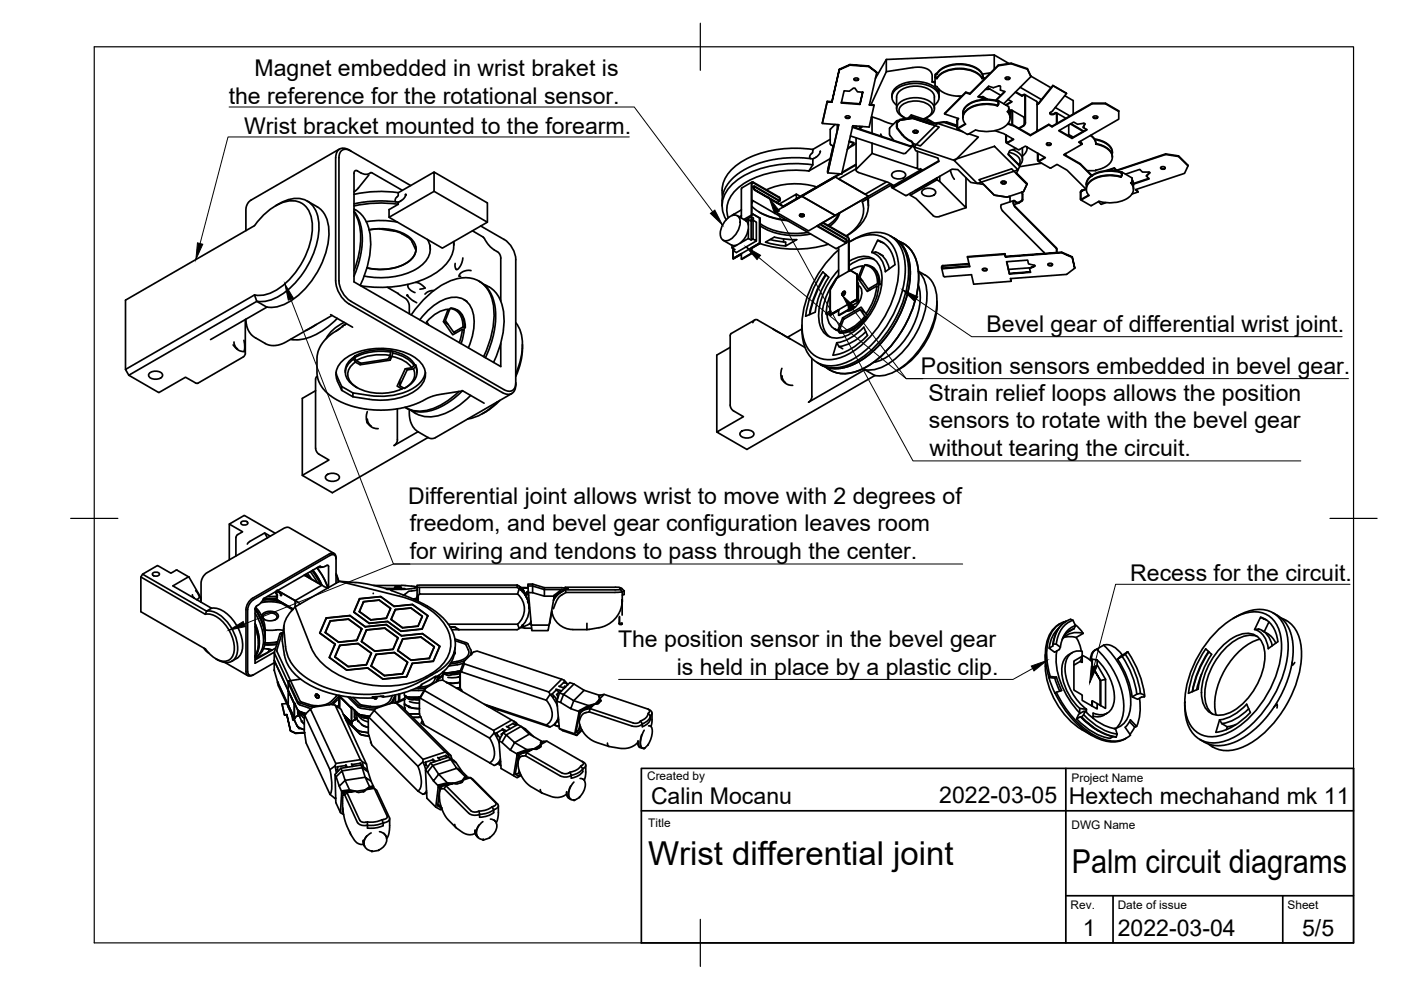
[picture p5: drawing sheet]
<svg xmlns="http://www.w3.org/2000/svg" width="297mm" height="210mm" viewBox="0 0 297 210" stroke-linecap="round" stroke-linejoin="round" font-family="sans-serif">
<defs><g id="words">
<g font-size="7">
<text x="137.4" y="183.5">Wrist differential joint</text>
<text x="227.3" y="185.2">Palm circuit diagrams</text>
</g>
<g font-size="4.9">
<text x="54" y="16.1">Magnet embedded in wrist braket is</text>
<text x="48.5" y="22">the reference for the rotational sensor.</text>
<text x="51.8" y="28.3">Wrist bracket mounted to the forearm.</text>
<text x="209.2" y="70.4">Bevel gear of differential wrist joint.</text>
<text x="195.3" y="79.3">Position sensors embedded in bevel gear.</text>
<text x="196.8" y="85">Strain relief loops allows the position</text>
<text x="196.9" y="90.8">sensors to rotate with the bevel gear</text>
<text x="197.1" y="96.7">without tearing the circuit.</text>
<text x="86.5" y="106.8">Differential joint allows wrist to move with 2 degrees of</text>
<text x="86.9" y="112.7">freedom, and bevel gear configuration leaves room</text>
<text x="86.9" y="118.6">for wiring and tendons to pass through the center.</text>
<text x="239.6" y="123.2">Recess for the circuit.</text>
<text x="131" y="137.2">The position sensor in the bevel gear</text>
<text x="143.5" y="143">is held in place by a plastic clip.</text>
<text x="138" y="170.6">Calin Mocanu</text>
<text x="199.1" y="170.3">2022-03-05</text>
<text x="226.6" y="170.4">Hextech mechahand mk 11</text>
<text x="229.6" y="198.6">1</text>
<text x="237" y="198.4">2022-03-04</text>
<text x="276.1" y="198.6">5/5</text>
</g>
<g font-size="2.5">
<text x="137.2" y="165.4">Created by</text>
<text x="227.2" y="165.8">Project Name</text>
<text x="137.4" y="175.4">Title</text>
<text x="227.2" y="175.8">DWG Name</text>
<text x="227" y="192.7">Rev.</text>
<text x="237" y="192.7">Date of issue</text>
<text x="273" y="192.7">Sheet</text>
</g>
</g></defs>
<!-- layer: Visible -->
<g fill="none" stroke="#000" stroke-width=".36">
<path d="M177.9 14.7l-1.5 7 1.5-6.9M180.2 13.7l-2.3 1v.1l2.3-1M180.9 18.7l-.8 .6h-1.1l-.6 2.5 3.9 .3M180.9 18.7l.4 .1 .5 .7 1.1 .1M181 16.8l.5 .2 .5-.2M181.2 16.6l.5-.1 .3 .4-.6 .2-.3-.2zM182.9 19.6l-.6 2.5zM184.2 14l-4-.3v.1l4 .3M185.9 15.4l-1.7-1.4 1.7 1.3-1.6 7h1M187.9 12.6v2.6M197.6 17.4v-1.5l-.1-.4-.4-.5-.7-.5a5.6 5.6 0 0 0-2.9-.2l-5.6 .9-3.2 7M197.6 17.4l.6 .2"/>
<path d="M198.2 17.3l-.6 .1M198.2 15.9v2.2M198.3 16.3l.3 .4M198.3 18.1l.3 .3M198.4 16.3l.2 .2M198.6 16.5h.1M198.6 15.6l-.3 .3M198.6 15.7l-.2 .2v.5M198.6 15.6v.1M198.6 16.5v.2M198.7 15.7a6.1 6.1 0 0 1 6.3-1.9 3.8 3.8 0 0 1 3.4 2.7M198.7 16.6a5.8 5.8 0 0 1 5.5-1.9l.8 .1a4.6 4.6 0 0 1 3.2 1.8"/>
<path d="M198.7 16.5a5.8 5.8 0 0 1 5.5-2l.8 .1a4.6 4.6 0 0 1 3.2 1.9M198.7 18.4a5.8 5.8 0 0 0 5.2 2M198.7 15.6a6.1 6.1 0 0 1 6.4-1.9 4.1 4.1 0 0 1 3.3 2.2v.5M199 19.5a5.6 5.6 0 0 0-5.5-2.2 4.9 4.9 0 0 0-4.3 2.3l-.1 1M199 18.8l-.1 .6M199.1 19v1.6M204.8 19.7l-4.5 4.5 2.9 .9-.1 .2M205.6 19.8v.2M208.2 16.5l.7 .1M208.2 16.5v.2M208.4 16.4v.1M208.8 16.6l-.6 .1"/>
<path d="M209.3 18.6l2.9 1.6M209.9 18.9h-1M210 15.4l-1.7 .3M210.8 11.7v3M211.6 13.9l-6 6.1-.8-.3v-.2M213 19.4l-1.9 1.9M213.1 16.5l.5 .3 .5-.3M213.3 16.4l.5-.1 .3 .4-.6 .2-.4-.2zM213.9 13.5l-3.1-1.8-22.9 .9-2.3 4M214.4 13.4v.1l-2.8 .4v-.1M214.4 13.5l3.4 1.2M215.3 19.6l1.4 .8 .5-.3 .1 .3"/>
<path d="M215.3 19.5l1.4 .7 .5-.2 .2 .3M216.3 18.5l4.5 2.6M217.8 14.6l.8 1.5M218.6 16.1l-.8-1.5-3.4-1.2-2.8 .4-6 6-.8-.3-4.5 4.7M218.6 16.1l4.2 2.5M218.6 16.2l-5.8 5.8M223.2 18.1l-2.9 3.8-.4 .3M223.3 18.2l2.8 1.6M71.2 33.4v26.2a6.2 6.2 0 0 0 2.8 4.8l32.5 18.8a1.74 1.74 0 0 0 2 .2 1.74 1.74 0 0 0 .9-1.8M71.2 33.4a1.74 1.74 0 0 1 .8-1.8 1.74 1.74 0 0 1 2 .2l13.1 7.5M72 31.6l-19 11-.6 .7-.2 .9-.1 4.7M74.3 32a1.52 1.52 0 0 0-1.7-.2 1.52 1.52 0 0 0-.7 1.6v26.2a5.5 5.5 0 0 0 2.4 4.2"/>
<path d="M75.8 36.2l.7 .5M75.8 36.2h-.5l-.2 .6v23l31.1 17.9v-4.9M76.5 36.6a1.88 1.88 0 0 0 2.2 0l6.6 3.8M78.2 37.1l-2.4 3-.7 .6M92 36.5l11.3 6.5v4.1l-9.5 5.5-11.3-6.5v-1.7l1.9-1.1v-.2M159.3 38.9v6.7l.4-.2M159.4 38.6l-2.1 1.2-.1 .3M159.7 38.6l5.5 3.2 .2 .4-.1 .4h-.1M159.7 38.8l5.5 3.1M159.7 38.6l-.3 .1-.1 .2M159.7 38.7l-.2 .1-.1 .1v6.7M159.8 39.9l.2 .4"/>
<path d="M159.8 39.9v-.4h.2l5.2 3 .1-.1M159.8 39.5l-.4 .2M171.5 36.3a21.5 21.5 0 0 0-14.2 2.9 6.1 6.1 0 0 0-2.9 7M172.3 31.7a23.4 23.4 0 0 0-15.3 2.7 7.3 7.3 0 0 0-3.9 6.2l.1 1M172.3 34.9a22.6 22.6 0 0 0-16.1 3.4 6.3 6.3 0 0 0-2.7 7.4l.5 .9M172.3 31.7v.6l-.6 .8v.4l.2 .1M173.2 39.6a15.4 15.4 0 0 0-10.7 .6M173.9 32.1l-.4 .9-1.1 .6M173.9 32.1h.1M175.4 21.5l-1.1 4.7 3.5 .3-2.3 10.1M175.4 21.6l-1.1 4.6M175.5 36.3v.2"/>
<path d="M175.5 36.5v.1M175.5 36.7l3 .2M175.5 36.4v.1M176 29.5l-3.7 2.2M176 27.5v3M176 33.6l-4.5 2.7 .4-.7a1.94 1.94 0 0 0 .4-1.7v-.2l-.2-.1-2.6-.2-4.5 .3-3.7 .8-3 1.2-1.4 .8-1.3 1.1-1.4 1.6-.6 1.1-.4 1.1-.1 2.2M176.1 30.5l.2 .3 .4 .1-1.2 5.6M176.1 27.4v.1M176.4 21.6l-1-.1v.1l1 .1M176.7 30.9l-1.2 5.4M177.1 26.4l-1 1M177.1 37.5l7 4.1-7 4.1-7.1-4.1"/>
<path d="M177.5 26.4v1.2M177.7 26.4v.6M177.8 26.5l-2.3 10M178 36.8l-11.9 6.9 3.9-2.2M178.2 36.9l-13.8 8 7 4.1 5.7-3.3-7.1-4.1v-.1M178.4 21.7l3.9 .3M178.5 36.8v.1M179.2 24.8l.5 .2 .5-.2M179.4 24.6h.4l.4 .3-.6 .2-.4-.2zM180.1 29.9l.9 .3v.2l-1-.4M180.3 28.8l11.2 3.7h.5M180.7 27l12.3 4a.56 .56 0 0 0 .7-.3 .56 .56 0 0 0-.4-.7l-1-.6-.9-.8"/>
<path d="M180.8 26.9l12.2 4M181 26.7l-.2 .1M181 30.4l-1.4 1.3M181.5 35.8l-3.7 2.1 5.7 3.3 4.5-2.6M181.5 26.7v.4M181.5 29.2v6.9M181.5 35l-3 1.7M181.5 34.8l-3 1.7M181.5 30.4l-1.5 .9M182.3 26.8v.6M182.5 26.8l-.2 .6M182.8 26.8l-.5 .6"/>
<path d="M184.3 22.2l1 .1-1 4.6-3.5-.2-2.3 10.1M184.9 30.3v2.2l9.6 3.2v-3.6M184.9 32.5l-3.3 3.3-.1 .4 .5 .4M184.9 24.8l-.2 .1M186.7 28.4l.3 .5M188.7 38.9l-15.5 9 6.3 3.6-.1-.8-5.4-3.3M188.7 28.8l.8 1M189 39.2l-6.2 3.6a5.8 5.8 0 0 1-2.5 6.6l-.9 .6M189.1 39.8l3 1.7 9.8-5.6 1.2 .1 2.7 2.7 2.8 .4 2.2 2.3 2.7 .4 .5-.2 .1 .4v.8M189.2 36.7a1.95 1.95 0 0 1 2.8 .3 1.29 1.29 0 0 1-1.7 .9 1.14 1.14 0 0 1-1.2-.9zM189.4 26.3l-4.5-1.5v3.4M190.1 26.9l1.2 1.8"/>
<path d="M190.1 25.8v1.1M190.1 22.3a2 2 0 0 1 0-3.5 7.2 7.2 0 0 1 8.5 .5 1.95 1.95 0 0 1-.5 3M190.1 25.6l-1.5 1.6v1.2l.1 .4M190.2 26.9l1.2 1.7M190.2 26l.6-.6 2.7-.5v.2l5.6 1.8-4 4-1.5-.5M190.4 25.6l.1 .2h-.3v1.2M190.4 25.6l-.3 .1M190.5 25.8l.3-.3 2.7-.4 3.9 1.3 2.7-.5 2.8 1M190.6 38.7l.2 .2M191.3 24.7l.3 .2M191.3 24.7a1.73 1.73 0 0 1-1.2-1.7 1.73 1.73 0 0 1 1.2-1.6 6 6 0 0 1 6.2 .4 1.67 1.67 0 0 1-.6 2.9M191.3 28.7l1.4 1.1a.85 .85 0 0 1 .7 1l-.4 .1"/>
<path d="M191.7 24.9l-.1 .3 .1-.1M191.9 25.2h-.2M192.2 25.1a1.66 1.66 0 0 1-1.2-2.6 4.9 4.9 0 0 1 6.3 .1 1.52 1.52 0 0 1-.9 2.4l-.6 .2M193.2 25v-.6l4.2 1.4v.3M193.2 24.4l-.7 .7M193.5 24.9v-.1l4.2 1.4M193.5 24.8l-.2 .2M193.5 31l-1.5 1.5M193.6 30.8l.5 1.2 4.8 1.5 .2 .7-9.7 5.6h-.3l-.1-.7M193.6 27.9l.5 .2 .5-.2M193.8 27.7l.4-.1 .4 .4-.6 .2-.4-.2zM194.5 35.7l.6 .4"/>
<path d="M195.6 36.1l-.5-.3v.3l-5.6 3.2-1.2-.7-6.3-2M196.3 25l1.9 1.1M196.9 24.7l-.3 .2M197.4 26.4v-.2l-3.9-1.3v.2l-2.7 .4v-.1l-.3 .2 .3-.2 2.7-.5 3.9 1.3 2.7-.4 2.8 .9M198.1 20.6v2.4M198.1 20.6a2.72 2.72 0 0 0-2.4-2.2 5.4 5.4 0 0 0-5.3 1.3l-.3 .9v2.4M198.6 37.8h.1M198.6 37.8l-4.6 2.6M198.6 37.8v.3l-5.6 3.3v-.4M198.6 38.1l.6 .4M198.8 26l-5 5.2 8.6 2.9 5-5-2-.7M198.8 26.2l5.4 1.8"/>
<path d="M199 34.1l-9.6 5.6-.2-.1-.1-.4M199.2 37.4v1.1l5.6 5.5v-6.3M200.1 25.8v.1M200.6 26v-.2l2.3 .8M200.6 25.8l-.1 .1M201.5 36.1l.4 1.2 .4 .7M202.2 33.9l8.6-2.9 5.1 5-8.7 2.9zM202.9 25.6v1.5l.2 .1M202.9 25.6h.1v1.4l.1 .1M203 27.3l2.1 1.2M203.1 25.2l-.2 .4M203.1 25.2l-.1 .4"/>
<path d="M203.1 20.4h.6M203.1 25.1v.1M204.1 24v.1M204.1 24.9v.1M204.6 26.3l-1.5 .8M207.5 20.4l1.9 .7M207.6 38.1l6.9-2.3 3.2 3.3v-.2l-.7 1.7-3.5 1.2-2.7-.4zM207.9 20.6l.5-.1 1 .6M209 21.1l-1.6-.6 2.2-2.2 1 .3 1.4-.4 .1 .9 1 .3-1.9 1.9M210.9 27.7l1.9 .6 2.1 1.3-1.2 .7-.4-.1v-.2M211.5 21.4a7.3 7.3 0 0 0-6.7 1.1l-.6 .9v.5M211.5 22.4a7 7 0 0 0-6.9 1.4 1.84 1.84 0 0 0 .1 2.5l-1.6 1"/>
<path d="M211.5 21.4v.1a7.2 7.2 0 0 0-6.8 1.2 1.89 1.89 0 0 0-.5 1.8M211.5 22.4v-.1a7.3 7.3 0 0 0-6.7 1.2l-.6 .9v.5M211.5 21.5l.2 .1-.2 .7M211.5 21.4l.3 .1M211.7 21.4l2.1 1.2M211.7 21.5v.6l-.2 .3M212.3 38.7l.5 .2 .5-.2M212.4 38.5l.5-.1 .4 .4-.6 .2-.4-.2zM213.3 28.6v1.4M213.4 28.7v1.2l.1 .3 .2-.1M213.4 30.3l2.5 1.4M213.6 23.7a2.06 2.06 0 0 1-.9 3.3 7.9 7.9 0 0 1-5.9 .6l-1.7 .9"/>
<path d="M213.6 23.7h.1M213.6 26.3l1.4 .4v-.1M213.7 23.6l.3 .6 .1 .8M213.7 21.1l.9 .5-1.3 .7M213.8 32.7l2.4 2.5M213.8 22.6l.1 .6-.3 .4M213.9 23l.2 1.1M213.9 23.1l.2 .7v.7M213.9 32.3a2.41 2.41 0 0 1 2.4 2l-.2 .6M214.2 23.5l-.1 .1M214.2 23.4l-.1 .1M214.3 23.5h.2l.1 .2"/>
<path d="M214.3 23.4h.3l.1 .2v2.9M214.5 21.5l-1.3 .7M214.5 23.4l2.5 1.4M214.6 23.7v2.8M214.6 31.8l.6 .2a1.8 1.8 0 0 1 1.4 1.2 1.8 1.8 0 0 1-.4 1.8M214.8 29.5l-1.1 .7M215 26.7l3.5 2 3.9-2.2 .7 .4 8.4-4.9h2.9l2.8 1.6v1.7l-8.5 4.9 .7 .4-3.9 2.2 3.5 2 2.4 2.4M215.5 31.5l-1.4 .4-.4 .8 2.5 2.5-.7 1.6 2.2 2.3-.7 1.5-.4 .2 .1 .3v1.3l-.6 .5M215.5 36.7l2.2 2.2M215.9 31.7l1.5-.7 4.2 2.4-1.2 .8-.3-.1-.1-.2M216.7 20.2v.2M216.8 31.4v2.4"/>
<path d="M216.8 31.3v.1M217 24.8l.2 .3-.1 1.4M217.3 20.1l2.5 1.4 .1 .2M217.3 20.4v5.7M217.3 26l-.3 .6-1 .6M217.4 20.3v5.7M217.4 26l-.2 .5-1.1 .8M217.8 31.2v.2M217.8 31.2a2.11 2.11 0 0 1-1 1.9M218.5 28.6v.1M219.9 21.8v5.6M219.9 27.4l-.2 .5"/>
<path d="M220 32.5v1.4M220.1 32.5v1.5h.3l1.1-.6M220.1 34.2l2.5 1.4M220.3 21.8l2.9-3.7 2.9 1.6-2.9 3.8M220.3 21.8l-.4 .3M220.9 34.6l-4.7 .7M221.9 30.5l.5 .2 .5-.2M222 30.4l.5-.1 .3 .3-.6 .2-.3-.2zM222.4 26.4v.1M222.6 24l.5 .2 .8-.3 .2 .3M222.6 35.6l1.5-.7 2.1 1.2 4.1 4.1-.9 .3M222.7 23.8l-.1 .3 .1 .1h.7"/>
<path d="M223.1 26.8v.1M223.2 23.5l-.5 .3M223.7 22.8l3.1 1.8M224 23.9l2 1.2M224 24.3v1.9M224 24.2l-.1-.2-.5 .2M224.1 24.2v2M225.6 32.8l3.4 1.9 2.5 2.5M225.7 20.3l1.8 1v2.9M225.8 32.6l.1 .2M225.9 32.6v.3M226 32.5l-.1 .4"/>
<path d="M226.6 26.5v2.3M226.6 28.5l.9 .6M226.9 26.3l2.8 1.6M227.1 26.2l2.7 1.6M227.3 29.2v.2M228.8 30.1l.6 .5M229 34.7v.1M229 30l.3 .4M230 26.2l-.3 .8M230 26.3l-.2-.2-1.3 .2-.9-.4-3.1 1.8 2.8 1.7 3.2-1.9-.8-.5 .3-.7M230.3 39v.2M230.3 40v.1"/>
<path d="M230.4 27.4l-3.1 1.8-2.7-1.5M231.2 28.7a2.33 2.33 0 0 1 1.1 1.8M231.3 28.7l.4 .3a1.99 1.99 0 0 1 .6 1.4M231.5 21.9v.1M231.8 24.8l.5 .2 .4-.2M231.9 24.7l.5-.1 .3 .3-.6 .2-.3-.2zM232 29.5a4.5 4.5 0 0 1 3.8 2.3v.6M232.1 29.6a4.4 4.4 0 0 1 3.6 2.1l.1 1.1M232.3 30.4v.2a4.2 4.2 0 0 1 3.5 2.2 2.45 2.45 0 0 1-1.9 2.8l-1.6 .6h-1.8M232.3 30.4a4.2 4.2 0 0 1 3.5 2.3v.6M234.4 21.9v.1M234.9 36.2l1.4-.5 .4 .5 10.4-3.4 2.8 .4 2 2-.8 1.6-10.4 3.4 .6 .5"/>
<path d="M236.3 35.6v.1M236.7 36.1v.1M237.2 23.6v-.1l-2.8-1.6h-2.9l-8.4 4.9-.7-.4-3.9 2.2-3.5-2-1.3-.4M237.6 36.6l.2 .1v.5l-.2 .2M237.6 36.6l.2-.2 .1 .2v.7l-.3 .3v-.2M237.6 37.4a7.3 7.3 0 0 0-6.6 1.2l-.6 .9-.1 .5M237.6 37.6a7 7 0 0 0-6.9 1.3 1.84 1.84 0 0 0 .2 2.6l-1.6 .8M237.6 36.5a7.3 7.3 0 0 0-6.6 1.1l-.6 .9-.1 .5M237.6 36.6a7.2 7.2 0 0 0-6.7 1.2 1.89 1.89 0 0 0-.5 1.8M237.8 36.5l2.2 1.3M239.8 38.7l.4 .6 .1 .7M240 37.8v.5"/>
<path d="M240 38.3l-.2 .5a2.06 2.06 0 0 1-.9 3.4 7.9 7.9 0 0 1-5.9 .5l-1.6 .9M240 38.1l.3 .9M240 38.2l.3 .7v.7M240.3 40v.1M243.5 36.5h-1.3l-.5-.6-3.1 1M243.5 36.5l.2 .2M243.6 37.8l-3.3 1.1M243.7 36.7l-.6 .7 .5 .5-3.3 1.1v.2M243.7 36.6l-.6 .8M243.8 36.6h-.1M246.1 35.5l.5 .3 .4-.3M246.2 35.4l.5-.1 .3 .4-.6 .2-.3-.2z"/>
<path d="M247.1 32.6v.2M249.9 33.1v.1M251.9 35.2l-2-2.1-2.8-.5-10.4 3.5-.4-.5-1.9 .6M54 47.9l-27.4 15.7v14.7M54 47.8a12 12 0 0 1 7.1-5.2 4.1 4.1 0 0 1 4.9 3.5 15.3 15.3 0 0 1-4 12.5 10 10 0 0 1-7.2 4l-.8-.1M58.4 43.6a6.9 6.9 0 0 1 6.5-1.1 6.4 6.4 0 0 1 2.7 6.5 18.8 18.8 0 0 1-8.6 13.9 7.1 7.1 0 0 1-4.5 1M65.1 42.6a6.4 6.4 0 0 1 4.3 4.1 14.7 14.7 0 0 1-2.3 11.3 15.4 15.4 0 0 1-7.6 6.8l-2 .4-.9-.1M75.1 44.8l.8 1.3 .5 1.3 .4 2.9-.1 2.1-.3 1.9-1.3 4.3M75.1 44.3l.3 .2M75.1 45a11.6 11.6 0 0 1 1.1 8.4l-1.1 4M75.4 44.5a8 8 0 0 1 3.2 7.5 21.6 21.6 0 0 1-2.2 8.5M77.7 47a17.9 17.9 0 0 1 6.6 .1"/>
<path d="M78.3 48.7a11 11 0 0 1 8.6 1.6 3 3 0 0 1-.3 5.2 11.4 11.4 0 0 1-8.8 1.3M78.3 48.7l2.2-.2 3.3 .5 1.1 .4 1.4 .8M84.4 40.9v.6l-.6 .9 .2 .4M84.4 43.1v-.2l-.9-.2-3.2-.1-3.3 .3-1.9 .3M84.4 40.9l7.6-4.4v4.1l-9.5 5.5M84.4 43.1h.1M84.5 40.9a26.3 26.3 0 0 0-9.4 .3M84.5 43.3a26.3 26.3 0 0 0-9.4 .4M86 41.2l-.3 .9-1.1 .7M86.3 50.2l.9 .8 1 2v-.7M88.1 59.9l1.1 .3 .9 .9M88.2 53a4.6 4.6 0 0 1-3.5 3.4 12.3 12.3 0 0 1-6.9 .4"/>
<path d="M90.6 50.8a4.1 4.1 0 0 1-1.5 5.7 15.7 15.7 0 0 1-11.9 2M91.2 52v.8M92 40.6l11.3 6.5M96.2 51.2a6.8 6.8 0 0 1-3.5 6.4 23.2 23.2 0 0 1-16.1 3M96.2 51.2v.8M98.1 54.7l-.3 1.4-.9 1.1-.3-.4-.1-.9M99.9 57.4l-.9-.1-.8 .3-.8 .6-.1 .4h.4M100.2 48.9l2.4 1.6a6.6 6.6 0 0 0 2.2 2.5M101.5 59.6l1.1 .7 .9 1a11.4 11.4 0 0 1 1.2 9.3l-1 3.4-.8 1.9M101.9 47.9l5 2.9a5.5 5.5 0 0 1 2.5 4.2l-.1 26.6M104.8 53l.7 .4M105.5 53.4a1.68 1.68 0 0 1 .7 1.3"/>
<path d="M106.2 54.7v9.2M153.9 46.7a2.3 2.3 0 0 1 2.4-1 2.53 2.53 0 0 1 .2 3.2 3.4 3.4 0 0 1-2.7 2.2 1.47 1.47 0 0 1-1-2.1 5 5 0 0 1 1.1-2.3zM155.2 52v.5l.6 .4-.4 .2v1.7M155.5 45.5v.1M155.6 45.4l.1 .2M156.2 52l-1 .5M156.3 45.7l1.8 1a2.29 2.29 0 0 1 .3 2.9 3.6 3.6 0 0 1-2.9 2.5l-2.2-1.2M157.2 44.5h.1M157.2 44.5l-1.9 1.2M157.2 45.7l-.5 .3M157.2 40.1v6.1M158.7 46.6l.6 .3"/>
<path d="M158.7 46.6v1.1M158.7 48.6v2M158.7 50.6l.6 .3M158.7 50.6l-1.7 .9M158.7 46.6l-.5 .2M159.3 45.9l-1.1 .7v.2M159.3 52.5l1.9-.9zM159.3 52.5l.1 1.3M159.3 46.6l-.3 .2M159.3 53.7l-2.1 1.2M159.4 42.4l17.8 10.3 2.3-1.2M159.4 43.8a12.1 12.1 0 0 0 7.6 3"/>
<path d="M159.4 45.4l.1 .1M159.7 45.4l1.5 .9v5.3M159.7 46.7l.7 .4v4l-.7-.4zM159.7 46.7l-.4 .2v4l.4-.2M159.7 45.4l-2 1.1M159.7 42.6l-.3 .5M159.7 46.7v-.5l-.4-.3v.7l.3 .2M160 40.3l6.1 3.6v-.2l-6.1-3.5-.1-.6 5.3 3M160.4 51.1l-4.3 2.4-.7-.4v-.4M161 45a15.2 15.2 0 0 0 5.8 1.7M161.1 46.2l.1 5.4-1.8 1v1.2l-2.1 1.2-.1-1.2-1.8 1 5.7-3.3zM161.1 51.6a24 24 0 0 0 14.5 .2"/>
<path d="M161.2 47.9a14.1 14.1 0 0 0 10.7 1.7M161.2 47.4a14.1 14.1 0 0 0 10.1 1.9M163.3 50.8l3.3 .5M164.2 50.3l2 .4 2.7 .1-2.3 1.4v-.9M164.2 50.3l-1.9 1.1 2.4 .5 1.9 .3M165.2 41.9l.1 .5M165.3 42.6l-.5 .3M166.1 50.6v.7M168.8 42.2v-1l-3.5 2M168.8 41.2l.9 .4M169.5 45.6l.5 .2 .5-.2M169.7 45.5l.4-.1 .4 .3-.6 .2-.4-.2z"/>
<path d="M170 41.5l7.1-4.1v.1l-7.1 4.1zM173.3 47.9l6 3.4M174 47.5l.2 .3M174.2 47.8l5.1 3M174.4 47.2l5.2 3M174.5 57.7l1.2 1.1a16.8 16.8 0 0 0-2.8 7.4M174.5 57.6a21.2 21.2 0 0 0-3.7 9.4M174.5 47.2l5.1 2.9M175.1 58.2a21.6 21.6 0 0 0-3.5 8.5M175.2 58.3a22.6 22.6 0 0 0-3.5 8.4M177.4 58.9l-1.4 2.5v5.3l.1 .1 1.7-1-1.8 .9 1.8-1v1.1l2.1-1.2v-1.1M177.4 58.9l2.9-1.6 1.4 .8v5.3"/>
<path d="M177.4 58.9l-1.4 2.5v5.3l5.7-3.3M177.8 58.4a14 14 0 0 0-3.5 10 4.6 4.6 0 0 0 1.6 3M177.8 52.4v6.4l-.4 .1M177.9 45.2l-.9 1.4-1.5 1.2M178 45.1l-.7 1.5-1.4 1.4M179.3 50.7l.2 .3-.2 .3M179.6 50h-.1M179.6 50.1l.4 .7M179.6 50.2l.3 .6M179.9 50.8v6.7l.4-.2 1.5 .9v5.3l-1.8 1v1.2l-.1-.1M180 50.8v6.7M180 55.4a4.6 4.6 0 0 1 5.6-.2 6.2 6.2 0 0 1 1.2 6 14.9 14.9 0 0 1-7 9.8 3.9 3.9 0 0 1-5.9-2 12.8 12.8 0 0 1 3.1-10.9l.8-.9"/>
<path d="M180 51.3a7.5 7.5 0 0 1 7.6-.8 6.8 6.8 0 0 1 2.9 5.7 22.4 22.4 0 0 1-10.1 18.6 7.5 7.5 0 0 1-7.4 .7 6.9 6.9 0 0 1-2.9-5.7 22.4 22.4 0 0 1 7.7-16.8M181 50.8l-.7 .4M181 50.8a7.9 7.9 0 0 1 7.7-.8 7 7 0 0 1 3.2 5.7 22.7 22.7 0 0 1-5.4 15.5 16.4 16.4 0 0 1-9.2 6.3 5.8 5.8 0 0 1-7-5l-.3-2.7M181.7 58.1l.1 5.4zM181.8 59.9l.2 .1v4M181.9 59l2 2.8 2-1.1 .4 .2M182.9 56.4l-1.3 .2-1.3 .7M183.2 56.6l-.3-.2-1 2.6 1 .6M183.3 56.2a3.3 3.3 0 0 1 2.8 3.9M183.3 56.3l-1 2.5 1.8 2.5 .3 .2M183.3 56.3a2.55 2.55 0 0 1 2.9 2.2l.1 1.6M183.9 42.2a6.2 6.2 0 0 1-2.4 6.4l-1.9 1.4"/>
<path d="M184.1 42.1v1.5M184.7 56.5a3.7 3.7 0 0 1 1.9 3.7M184.8 53.5a2.74 2.74 0 0 1 2.9 1.5l.8 2M184.8 53.5a4.5 4.5 0 0 1 2.9 4.1M185.4 55a5.6 5.6 0 0 0-5.4 1.3M186.1 50.9a5.6 5.6 0 0 1 3.7 5.2l-2.1 1.5M186.4 53.8l.8 .4M186.8 51.3l.6 .2M186.8 51.3l-.7-.4-1.3 2.6M188.7 50l1.5 .9 1.3 1.4 1.1 2.4 .4 2.4-.1 2.2-.6 3.3-1.1 3.1-1.4 2.9-1.5 2.3-2.1 2.5-2.2 2-2.5 1.6-2.5 .9-2.1 .3-1.7-.3-2-1M189.4 50.4l1.5 1.2 1.1 1.5 .7 2 .3 2.4-.2 3.1-.5 2-1.1 3.1-1.4 2.9-1.5 2.3-2.1 2.5-1.9 1.8-2.4 1.6-2 .9-2.2 .4-2.2-.1-1.6-.7a7.1 7.1 0 0 0 6.6-.2 23.1 23.1 0 0 0 11.1-13.6 14.3 14.3 0 0 0 0-10.8l-1.3-1.7zM190.5 51.1l.4 .2a6.1 6.1 0 0 1 3.6 4.8 20.9 20.9 0 0 1-3.9 15 19 19 0 0 1-9.2 7.7 6.7 6.7 0 0 1-5.3-.3"/>
<path d="M193 41.4l1.2 .7 3.6 3.6a1.41 1.41 0 0 0 1.4 .2l5.6-1.9M194.7 57.5l1.5 .8M194.7 57.6a8.2 8.2 0 0 1 1.5 7.8 18.5 18.5 0 0 1-9.1 12.4 6.4 6.4 0 0 1-3.7 .6M195.6 40.4a1.95 1.95 0 0 1 2.8 .2 1.29 1.29 0 0 1-1.7 1 1.14 1.14 0 0 1-1.3-1zM196.2 58.3a5.8 5.8 0 0 1 2.5 5 18.4 18.4 0 0 1-9.3 15.6 6.5 6.5 0 0 1-3.9 .7M199.6 56.8l.5 1.7 .2 .2 5.7-.5 .4 2.1 8-.7-.1-.5M199.8 56.5v.3M199.8 56.8h.1M199.9 56.3l-.3 .2 .1 .4 .2 .1M199.9 56.4l-.1 .1M205.4 55.9l-5.5 .4M205.5 56l-5.6 .4"/>
<path d="M205.6 56.4l-5.7 .4M208.3 57.1l.5 .2 .5-.2M208.4 57l.5-.1 .4 .3-.6 .2-.4-.2zM212.3 43.4l-.1 .5 .4 .8M212.6 44.7l8.7 8.8M213.1 53.8l-8 .6 .5 2.1-5.7 .5M213.1 53.9l-8 .6M213.2 54.4l-.1-.6 .1 .7M213.4 55.5l.6 2.5M214.2 59.1l.2 .5M214.9 42.5l-2.6 .9M215.1 42.6a.77 .77 0 0 0 1 .2"/>
<path d="M215.1 42.6l-.1-.1-.2 .4 .4 1 8.8 8.9M216 43l-1.1 .4M216.7 40.7l.1 .5v1.1M216.7 42.6l-.6 .4a.96 .96 0 0 1-1.1-.4l-.1 .3 .3 .8 8.8 8.8 .1 1M216.8 42.3l-.1 .3M218.3 57l.2 .7-4.5 .4v-.1l4.4-.4M218.4 56.8l-4.6 .3M219.4 56.3l-1.1 .5v.2l1.1-.6-1.3-.4-.2-.8-4.5 .3 .6 2.6M221.3 53.5l.1 .3M222.2 56l.5 .3 .4-.3M222.3 55.9l.5-.1 .3 .4-.6 .2-.3-.2zM224 52.8v.7"/>
<path d="M225.1 53.5l-11.9 .9v.1l11.9-.9M227.3 54.5l-2.2-1v.1l2.2 1M227.9 56.9l-.6-2.4 .6 2.4-1.8 1.3-11.9 .9M229.1 40.7v1.5l.2 .1M229.1 42.4l2.3 1.2M229.4 40.4l-.3 .3h.1v1.4l.1 .1M229.4 40.5l-.2 .2M229.4 40.4v.1M230.2 40.1l-.8 .3M230.8 41.4l-1.5 .8M232.9 42.7l.6 .6 1-.3M240.9 40.2l.4 .5"/>
<path d="M241.3 40.7l-1.3 .4M27.3 79.6l6.4 3.6 5.6-3.2 2.2 1.2h.5M31.7 79.2a1.95 1.95 0 0 1 2.8 .2 1.29 1.29 0 0 1-1.7 1 1.14 1.14 0 0 1-1.3-1zM49.6 72.5l.1 .7 .7 .8M51.7 72.2l.2 1.1-.1 1.1a.71 .71 0 0 1-1 0l-.7-.5-.7-.8M52 67.7v7.2M52 74.8l-.1 .6-.4 .3-9.5 5.6M54 62.5l.4 1.4M54 62.5l-27.4 15.8 .7 1.3 27.1-15.7 2.2 1.2-12 6.9M67.1 68.8l-2.3 1.3M67.1 79.9l-.2 .5M67.3 79.8l-.2 .1"/>
<path d="M70.1 66.7l4.7 2.7M70.4 66.9l-9.8 5.7-1.6 .6a3.8 3.8 0 0 1-2.8-.4l-2.1-1.2-.9-.7-.7-1.2-.4-2M71.3 78.9l.2 1.1M71.5 67.5a12.9 12.9 0 0 1-9.1 4.6l-.8-.1M71.5 80l1 2v.8M72.1 69.6l-.8 .6M72.7 69.1l-.9 .8-2 1.3-1.1 1.1-.9 1.4-.6 1.8v3.6l.4 1.8 1.3 2 .9 .8 1.7 1.1 2.4 1.1 2.2 .6 3.3 .4h2.7l2.4-.3 2.5-.5 2-.8 1.8-.9 1.7-.6 5.6-.9M73 68.3l-2.1 1.4-1 1-.8 1.1M73.3 68.8l-.6 .2v.3M73.4 68.6l-.5 .4M74.3 63.9l32.6 18.7a1.51 1.51 0 0 0 1.7 .2 1.51 1.51 0 0 0 .8-1.6M75 76.1a3 3 0 0 0-.4 5.3l.8 .6"/>
<path d="M75.2 75.6a3.6 3.6 0 0 0-2 3.3M75.3 75.4v.1M75.4 76.8a2.82 2.82 0 0 0-.4 4.9 10.6 10.6 0 0 0 10.2 .7M76.4 76.9v.4M82.1 60.9l4.1 2.6 .5 1 .1 2M82.7 75.4l-.4 .7-5.8 .9-1-.5-.3-.6v-.4M82.7 75.4a11.2 11.2 0 0 0-7.2 1.1M82.7 75.2v1.2M82.8 74.3v.1M82.8 74.4l-.1 1M82.8 74.3a11.9 11.9 0 0 0-7.6 1.2M82.8 74.7a11.9 11.9 0 0 0-7.6 1.1"/>
<path d="M82.8 74.4a6.8 6.8 0 0 1 5.1 2.9M83.1 75.6l2.3 .7a4.9 4.9 0 0 1 1.9 1.7M83.2 74.5l-.1 1.1-.4 .8-6.3 .9-1.1-.5-.3-.6v-.5M83.3 74.9a6.9 6.9 0 0 1 4.5 2.6M86.3 78.4l-1.5 3.4v-1.1M86.3 62.6h.1M86.4 62.6l.9 .9 1 .7M86.5 60.3v.5l.2 .4 1.3 .8M87.2 66.8a18.6 18.6 0 0 1 9.5-7.7 5.8 5.8 0 0 1 7.7 4.5 17.9 17.9 0 0 1-1.9 12M87.3 78l-1.4 .2-1.7 3.7 1 .6 .4-.3M87.6 78.2a3.1 3.1 0 0 1-1.9 4.1l-.9-.5M87.8 77.5l-.5 .5"/>
<path d="M87.8 77.1v.4M88 77.3l.1 .1M88.1 77.4l.3 1.5M88.1 77.7a3.3 3.3 0 0 1-1.9 4.4M88.1 77.4v.3l-.5 .5-1.3 .2v-.3M89 67.8a10.8 10.8 0 0 1 7.1-4.8 4.1 4.1 0 0 1 4.3 4 12.8 12.8 0 0 1-1.1 6.7M90.1 61l-1.1 .3M90.2 78.9a5.7 5.7 0 0 1-4 4.1 15.3 15.3 0 0 1-7.9 .8M90.4 68.2l.5 .7M90.7 68.6l-.1 .1M92 61.6l-1.2 .2-.7 .6M94 68.2l2 2.8 2-1.2 .4 .2"/>
<path d="M95 65.6a6.9 6.9 0 0 0-4.5 2.6M95.3 65.7l-.3-.1-1 2.6 1 .5M95.4 65.4a3.3 3.3 0 0 1 2.8 3.9M95.6 65.3l-.2 .1-1 2.6 1.8 2.5 .3 .2M95.6 65.3a3.4 3.4 0 0 1 2.9 4M96.8 65.7a3.8 3.8 0 0 1 1.8 3.7M98 69.8l-.6 2.8M98.1 69.3l.5 .1M98.1 69.3l-1.9 1.2M98.3 63.5l.7 .4M98.4 69.6l-.2 1.6-.4 1.6M98.6 69.4v.1"/>
<path d="M102.6 60.3l1.1 .5M103.7 60.8a8 8 0 0 1 3.2 7.5 21.6 21.6 0 0 1-2.3 8.5M109.4 68.4a8.7 8.7 0 0 1 1.1 7.3l-1.1 3.6M110.8 73a14.6 14.6 0 0 1-1.4 6.8M154.8 73.7l-2.8 1.6v16.3M155 70.7l-.2 .5v14.7a1.57 1.57 0 0 0 .7 1.2l2.1 1.2-5.6 3.3 6.3 3.7 27.2-15.7M159.6 68.4a.72 .72 0 0 1 1-.6l3.3 1.9M160 67.9l-5 2.8M163.9 69.7l1.6 .9M165.5 70.6l.2 .2M165.7 70.8l1.8 1M165.8 78.1a2.33 2.33 0 0 0 .5 3l.9 .5 .9 .1"/>
<path d="M165.8 79.7l.2 .8 .5 .6M167.5 71.8l3.1 1.9M170 69v.8l-3 1.7M172.1 76v8.1M172.8 66.2l-2 .8M175 77.8l1 .7M175.2 66.4v.2M175.2 66.6l.2 .1M176 62.6l-.6 1.9-.2 1.9M176 66.4l-.6 .3a3.2 3.2 0 0 0 2.2 3.3M176 65.9l-.8 .5v.2M176.9 69.7l.6 .4"/>
<path d="M176.9 69.7l1 .5M177.4 72.7l.5 .8M177.4 72.7l-.8 2.6M177.9 70.2v.3M177.9 73.5l.8 .4M178.6 67.4l-.9 2.6 .2 .1M178.7 62l.3-.2 .2 .2-.2 .5-.3 .2-.2-.3zM179.2 61.8l-.5 .3v.6M179.9 64.5l1.9-1zM180 65.7l-2.2 1.1M181.4 63.7l.6 .3-2 1.2M182 60.6a2.27 2.27 0 0 1 .3 3.1l-.3 .6a3 3 0 0 1-2.5 1.7"/>
<path d="M182.4 65.7l1 1.3 .4 .3M183.1 69.4l.8 1.7M183.2 69.4a9.8 9.8 0 0 1-5.8 3.3M183.3 66.2l-.9-.5-3.5 2-1 2.5M183.4 67a7 7 0 0 1-5.5 3.2M183.6 70.3a10 10 0 0 1-5.7 3.2M183.6 67.2a7.2 7.2 0 0 1-5.7 3.3M183.8 67.3a7.2 7.2 0 0 1-5.6 3.3l-.3-.1M183.9 71.1a12.7 12.7 0 0 1-7.3 4.2M184 66.8l-.4-.2-1-1.5-4 2.3 .4 .2M185.5 79.6l-2.2-1.2-11.9 6.9a1.57 1.57 0 0 0 .8-1.3M185.9 60.6a11.7 11.7 0 0 1-2.3 5.9"/>
<path d="M186 60.1l.5 .2M186 60.1l-1.9 1.2M186.3 60.4a11.5 11.5 0 0 1-2.6 6.7M186.5 60.2h.1M190.9 78.1l-.7 .4M194.7 60.4a12.6 12.6 0 0 1-1.8 9.9 12.6 12.6 0 0 1-7.7 6.5M198.6 63.9a16.9 16.9 0 0 1-7.7 14.2M66.9 82.8l-2.8 1.7v16.3M66.9 80.4v14.7M71.5 80.8l1 2M71.5 80.8a3.8 3.8 0 0 1 1.7-4.8 14.3 14.3 0 0 1 15.1 0 3.8 3.8 0 0 1 0 6.7 13.9 13.9 0 0 1-10 2M72.5 82.8l2.3 1.3 3.5 .6"/>
<path d="M72.5 82l2.3 1.3M75.4 82l.4 .2M77.9 87.3a2.34 2.34 0 0 0 .5 2.9l.7 .5 1.1 .2M77.9 88.9l.2 .7 .6 .7M78.3 83.8l-3.5-.5v.8M84.2 86.7v6.5M86.1 82.1l-.3 .2M86.8 86.8l.1 1.8a4.1 4.1 0 0 0 1.8 3l2 1.2M88.6 91.5l-5 3a1.57 1.57 0 0 0 .7-1.3M90.7 92.8l-20.2 11.7-6.4-3.7 5.6-3.3-2.1-1.2a1.57 1.57 0 0 1-.7-1.2M97.3 83a12.6 12.6 0 0 1-9 4.2l-1.7-.4-.7-.4M98 82.8l4.6 2.7"/>
<path d="M98 82.9l-1.7 1.5-1.9 1.3-1.8 .9-1.9 .6a6.4 6.4 0 0 1-4.7-.7M99.8 83.8a13.2 13.2 0 0 1-9.1 4.6 6.3 6.3 0 0 1-3.4-1.2l-.2-.2M103 87.3l-.7 .4M105.4 85.2a11.3 11.3 0 0 1-6.2 3.6M106 84.9l-1.5 1.4-1.5 1M108.5 83.4l-16.3 9.4a1.51 1.51 0 0 1-1.5 0M157 91.6a1.95 1.95 0 0 1 2.8 .3 1.29 1.29 0 0 1-1.7 1 1.14 1.14 0 0 1-1.2-1zM48.6 111.1v7.6M50.4 113.3l-.4 .7v3.9M51.3 110.6l.5-.1a.58 .58 0 0 1 .7 .5l-.7 .3a.58 .58 0 0 1-.7-.5zM52.9 114.8l-.5 .6M56.1 113l1.2 .7"/>
<path d="M56.7 114l-.6-1-3.2 1.8M58.4 113.1l-6.6-3.8-3.2 1.8 2.8 1.6-1 .7M69.1 100.8a1.95 1.95 0 0 1 2.8 .3 1.29 1.29 0 0 1-1.7 .9 1.14 1.14 0 0 1-1.2-.9zM69.3 119.9a1.21 1.21 0 0 1-1.5 .2l-12 6.9h2.4l3.8 2.3-.1-.1M69.3 119.9h.3l.1 .2v4.5M69.8 117.4l-16.2 9.4M69.8 117.4a.86 .86 0 0 1 1-.1 .86 .86 0 0 1 .5 .9l-.1 5.5M70.8 117.3l-9.4-5.4a1.17 1.17 0 0 0-1.2 .1l-16.6 9.6-.5 .7-.4 1.1-.1 4.3M71.2 118.5a.76 .76 0 0 0-.3-.8 .76 .76 0 0 0-.9 0l-16.2 9.4a2.72 2.72 0 0 0-1.3 2.2M29.9 122.3v7.4l13.6 7.9M30.2 121.7l-.3 .6 13.6 8 .3-.7M32.5 121.4l.6-.1a.58 .58 0 0 1 .7 .5l-.7 .4a.58 .58 0 0 1-.8-.6z"/>
<path d="M37.5 120.9l2.5 1.4M37.6 120.9l-1.4 .6-2.8-1.6-3.2 1.8 13.6 7.9 1.1-.6-8.2-4.8 3.4-1.8M40.1 122.4l2.5 4.4M40.8 126.1l.1 .3 .3 .3M41.5 125.2l.8 1.4M42.2 126.7l-.5 .4M42.6 126.8v.8M43.2 137.4l1.1 1.1M43.6 130.2a5.2 5.2 0 0 1 4.6 2.9 6.1 6.1 0 0 1 .9 6.3 2.53 2.53 0 0 1-3.6 .1l-1.3-1.1-.7-.8M43.8 129.6a5.7 5.7 0 0 1 4.9 3 7.7 7.7 0 0 1 1.5 6.3 2.49 2.49 0 0 1-4 1l-.4-.2M44.9 129a5.9 5.9 0 0 1 5.1 3.3 6.9 6.9 0 0 1 1 6.4l-.8 .9-1.1 .6M52.5 129.3v13.1"/>
<path d="M53.6 126.8l-1 1.1-.5 1.4 .1 13.1M54.1 132.2l.7 2.1 .2 1.5-.3 2.1-.6 1.2M54.1 129.1v11.5l4.1-2.3M54.1 129.1a11 11 0 0 1 2.1 6M54.1 130a9 9 0 0 1 1.3 8.1l-1.1 1.2M54.1 129a11.8 11.8 0 0 1 2.1 6M54.1 132.8a7.1 7.1 0 0 1 0 6.2M54.1 129.3a10.3 10.3 0 0 1 1.9 7.9 3.1 3.1 0 0 1-1.4 1.9M54.2 128.7l1.2 1.7M54.6 139.1l-.5 .3 .2-.1M55.3 127.8l2.4-.2 2 .3M55.4 130.3l.7 2.3 .1 2.3"/>
<path d="M55.5 130.8l.1-.4 .2-.3 .9-.4 .9-.1 .9 .3a.84 .84 0 0 1 .5 1 .84 .84 0 0 1-.9 .6l-1.2 .1-.7-.2-.6-.5M55.7 127.3h.1M55.9 137.5l.7 .1M56.1 131.4l-.3-.5 .1-.5 .8-.4 .7-.1 .9 .3 .4 .4-.1 .5-.5 .4M56.2 133.6l3.1-.1 .8 .2M56.2 135.1v.4M57.6 137.9l-.4-.3h-.6l.4 .2-.3 .5-2.6 1.4M58.1 138.4v3.7l.8 2.6M58.2 138.3l4.9 10.8 .5 .4 1.7 .5M58.2 138.3h.1M58.2 138.4h.1M58.4 127h-2.6l-.4 .7-.6 .5a.97 .97 0 0 0-.7 .9"/>
<path d="M58.4 127l3.7 2.2-3.8-2.2M58.4 137.4l-4.3 2.5M58.5 125.4v.3l.3 .6M58.5 127.3l.3 .4M58.6 127.3l-1.4 .2-1.5-.2M58.7 136.6l-2.6 .1M58.8 125.3v.1h-.3M58.8 126.3v.1h-.4l-1.8 .1M58.8 126.3v.5l-.4 .2M58.8 126.8l-2.8 .1M58.8 125.4l.6 .4 .2 .4M58.8 136.1l-1 .2h-1.6l2.2-.1"/>
<path d="M59.3 134.5l-1.1 3.8M59.9 135.5v.5M59.9 136a9.7 9.7 0 0 0 2.6 6.9 20.1 20.1 0 0 0 12.7 5l3.8 .1 .1-.2M60 134.1l-.5 .2-.1 .2M60 134.1l-.2 .2-1.1 3.7 4.9 10.6 .3 .2M60.2 132.7l-.4 2.8M60.5 137l.3 1.6 .6 1.4M63 127.6l-4.1-2.4 3.7 2.2v1.3a6.3 6.3 0 0 0-2.4 4.6l.3 3.8M63.1 127.6l.5 .5M64.7 121.8v.2M64.8 121.8l.9 .8M65.2 121.6l.9 1.2"/>
<path d="M65.8 121.2l1.5 2.3M66 137.3a13.6 13.6 0 0 0 9 7.1 20.5 20.5 0 0 0 15.3-1M66 137.3l-3.4-8.6 9.4-5.5 12.8 3.2a15.6 15.6 0 0 1 9.9 6.7 6.8 6.8 0 0 1-2.4 9.1l-2 1.3M66.1 121l1 1.4 .8 1.5M66.3 120.9l1.1 1.5 .8 1.7M67.2 120.4l1.5 2.3 .8 2-.8-.4-4.2-2.4 3.7 2.2M67.8 134.2l3.3 2.4-1.3 2.8M68.2 124.1l-5.6 3.3M68.5 120.2l-1.2 .1M69 134.1l2.8 2M69.2 131l5-.5 3.2 2.4 4.5-.5 3.2 2.4 4.5-.5 3.7 2.7-1.4 3.2-4.5 .5-1.2 2.8-5 .5-3.3-2.4-4.4 .5-3.7-2.7 1.2-2.8-3.2-2.4zM69.2 131l-.1 .3"/>
<path d="M69.8 139.4l3.7 2.7M71 136.6l-.1 .3M71 139.3l2.8 2M71.3 121.6l.5 1.7M71.3 121.9l.5 1.5M72 123.2l3.5 .3a34.3 34.3 0 0 1 6.5 1.4M73.9 131.2l2.8 2.1-1 2.5-3.9 .4-2.9-2.1 1.1-2.5v.2M73.9 131.3l-3.9 .3M74.2 130.5h.1M75.6 135.8l-3.8 .4M75.9 136.4l2.9 2.1-1.1 2.5-3.9 .3-2.8-2 1-2.5v.2M75.9 136.5l-3.9 .3"/>
<path d="M76.2 129.7l2.4 1.7M76.2 126.9l-1.2 2.9 3.3 2.4 3.9-.4 2.8 2.1 4.5-.5 1.2-2.9-3.3-2.3M76.6 133.6l.1-.3-1.1 2.5M76.7 133.3l-2.8-2-3.9 .4-1 2.4M76.7 136.1l2.8 1.9M77.1 127.7v-.1l-.9 2.1 2.4 1.7M77.4 132.9l-3.2-2.4-5 .6-1.4 3.2M77.4 132.9l4.5-.4 3.2 2.3 4.5-.4 3.6 2.6M77.4 132.9h.1M78.6 138.8l.1-.3-1.1 2.5-3.8 .3M78.7 138.5l-2.8-2-3.8 .4-1.1 2.4M79.1 125.8v.1"/>
<path d="M79.2 124.1h6.7M80.4 127.3l-3.3 .3M80.4 127.2l2.4 1.8-.9 2.1-3.3 .3M80.7 126.5l2.9 2.1M80.7 126.5l-4.5 .4v.3M81.6 133.2l2.7 2v.3M81.6 133.2l-3.9 .4-1 2.4M81.6 133.2l2.8 2-1 2.5-3.9 .4-2.9-2.1 1.1-2.4v.1M81.6 133.2l-3.9 .4M81.6 124.7l4.3 .1M81.9 132.4v.1M82.2 131.8l-3.9 .3"/>
<path d="M82.2 131.8l2.8 2.1M82.7 129.3l.1-.3-2.4-1.8-3.3 .4-.9 2.1M82.8 129l-.9 2.1-3.3 .3M82.8 125.1l2.6 1M83 131.4l2.3 1.7 3.3-.3M83.3 137.7l-3.8 .4M83.6 138.4l2.8 2-.1 .3M83.6 138.4l-3.8 .4-1.1 2.4M83.6 138.4l2.8 2-1 2.5-3.9 .4-2.8-2.1 1-2.5v.2M83.6 138.3l-3.9 .4M83.7 124.5l1.4 .1zM83.7 124.6h1.2z"/>
<path d="M83.8 129.2l-.9 2.1 2.4 1.8 3.3-.3M84.3 135.2l-1 2.5M84.4 138l2.8 2 3.8-.4M85.1 134.8h.1M85.4 135.5l3.9-.4 2.8 2-.1 .3M85.4 135.5l-1 2.4M85.4 126.1l4.5 2 2.5 1.5 2.2 2.2 1 1.4 .6 1.2 .3 1.4v1.1l-.1 1.2-.5 1.2-1.5 1.9-2.9 1.9-3.3 1.9-3.9 1.4-2.7 .6-2.7 .2-4-.1-2.3-.3-2.4-.6-1.8-.7-1.9-.9-2.9-1.9-1.2-1.3-1-1.4M85.9 124.2l1.3 .1M85.9 124.9l-3.9 .1M87.1 128.9l-3.3 .3v.2M87.1 128.9l2.5 1.8-1 2.1M87.2 125.3h-.5l-1.1 .9"/>
<path d="M87.2 124.8l-1.3 .1M87.3 124.3l1.2 .2-1.2 .3M87.5 128.2l-3.9 .3M88 127.2l.3-.3-.1 .3M88.2 127l-.1 .2M88.2 127v.2M88.2 127.2h.1M88.4 126.8l-.8 .2M88.4 126.6l-.2 .7M88.4 126.5l-.2 .8M88.4 124.5h.5M88.5 125l-1.2 .3"/>
<path d="M88.7 126.3l-.3 .1M88.9 126l-.2 .3v1.2M89.3 135.1l-3.9 .4v.1M89.3 135.1l2.8 2-1.1 2.5-3.9 .4-2.8-2.1 1.1-2.4M89.4 131l.1-.3-2.4-1.8-3.3 .4-.8 2M89.5 133.4l-4.5 .4M89.5 130.7l-.9 2.1M89.6 134.3v.1M90.7 130.5l-3.3-2.3-3.9 .4-2.8-2.1-4.4 .5-1.3 2.8 3.3 2.4M90.7 130.7v-.2l-1.2 2.9M92.1 137.1l-1.1 2.5M93.2 137.2v-.2l-1.4 3.2-4.4 .4"/>
<path d="M95.1 132.3h14.6M95.4 132.9h1M95.5 133h.9M95.8 133.5h1.4M96.4 138.4l-.1 .1M96.4 138.3l.1 .1-.2 .1M96.4 132.9l.9 .6M96.4 132.9l.9 .6h12.4l.4-.3M96.5 135.5l2.3 .8 .5 .3M96.5 137.3a7.4 7.4 0 0 1-4.1 6.3M96.5 135.8l2.2 .8 .6 1.2M98.6 140l-1.3 .5-1.9 .3"/>
<path d="M99.3 136.6l.5 1.1M99.3 137.8a1.87 1.87 0 0 1-1.7 2.3l-.8 .1M99.8 137.7l.1 .5-.1 .6M99.9 138.3v.4M99.9 138.7h.1M109.6 124.5h-20.7v1.5h20.8M109.6 124.1h-21.2v3.3M109.6 124.1v.4M109.7 124.5a.69 .69 0 0 1 .1 1.2l-.1 .3M109.7 124l.7 .5M109.7 132.3l.4 .9M109.7 125.9a4.2 4.2 0 0 1 0 6.4"/>
<path d="M110.1 124.8a5.2 5.2 0 0 1 0 8.4M110.1 124.7h1.9M110.1 124.6h1.9M110.3 124.8l.7 .3M110.3 124.6h.2M110.3 133.1h.7M110.3 124.8v.2M110.3 125l.1 .1M110.3 125l.6 .2M110.3 124.5l.1 .1M110.3 124.5v.1M110.8 132.6v.1"/>
<path d="M110.8 132.9l.5 .3h1.4M110.9 125.3l-.2 .1M110.9 125.2l.3 .5M111 125.1v.1M111 125.2l.2 .5M111 125.1l.1 .3M111.2 125.7l.2 .5M111.2 125.8l.1 .4M111.4 126.2l.6 1.3 .2 1.5M111.4 125.9l.1 .6M111.4 125.9l.2 .7M111.5 125.9l.1 .2"/>
<path d="M111.5 125.8l.1 .3M111.6 125.8v.2M111.7 125.8l-.4 .1M111.8 125.4l-.2 .8M111.8 125.5l-.1 .4M111.9 127.4h.1M112 125.4l-.2 .1h.2M112 125.7h.9M112.1 126.2l-.5-.3v.7l.4 1.1 .2 1.3M112.2 128.9v.1M112.2 128.8h.1M112.3 132.3l-1.5 .6v-.3"/>
<path d="M112.3 132.3h.3M112.6 131.7l-.3 .6M112.9 123.8h-1l.9 9.9h3.4l.2-1.2h-3.8M112.9 124.2l2.5 .8v1.4l-2.5-.7zM112.9 123.8l2.5 .8v.4M112.9 123.8v.4h-1M115.4 124.6l4.5 .1v.2l-.8 .1-1.7 1.3-1 6.2M115.4 125h3.7M115.4 126.4h2M116.6 131.9l-.1 .5M117 129.5a4.5 4.5 0 0 0 4.4 4h3M117 129.7v.1"/>
<path d="M117 129.7l-.4 2.3M118 126.3v-.2v.3M118.4 125.7h.2M118.9 126.3l-.8 .9-.8 1.9M118.9 125.5l-.3 .2M119.1 125.4h-.2l-1.5 1.1M119.8 124.7h.1M119.9 125.1v-.2l-1.6 1.1-1 1.3 .5-.7 .8-.9M119.9 125.1l.1 .5-1.1 .6M119.9 124.5v.2h.6v.2h-.6M119.9 125.1l-1 .5M124.4 132.2v1.3"/>
<path d="M124.9 133.5h-.5M131.3 132.2h.1M131.3 132.2l.4 .2M131.3 129.9l-.3 .5a6 6 0 0 1-4 2.7l-2.1 .3M131.3 130.8v1.4M131.4 130.7l.1 1.6M131.4 132.1l.3 .1M131.4 124.6l.1 .1M131.4 124.9l.5 .5M131.4 124.9l-1 .2h-10.5M131.4 132.3h.3M131.4 124.6h.1"/>
<path d="M131.4 124.6l-11.5-.1-.3 .2M131.4 124.6l.4 .2-.4 .1M131.8 124.8l.5 .5M131.8 132.1v.1M131.8 132.2v.1M131.8 132.2h.1M131.9 128.2v-.9l-.1 1.3M131.9 132.2h.1M131.9 127.6v-.3v3.1M131.9 125.5l-1.5 .1h-10.4M131.9 125.4l-.1 3-.5 1.4M131.9 132.2l-.1 .2"/>
<path d="M132.3 125.3v.7M132.3 125.3l-.3 .1M132.4 126l-.4 .2M221.6 138.8a17.4 17.4 0 0 0 9.9 17.1M223.2 136.6h.7l.9 .6-.2 .5-1 .6-1.2-.9 .8-.4zM224.1 138a15.9 15.9 0 0 0 4 12.3l.9 1M224.5 133.2l-.9 .9-.6 1.2-.6 2.1M224.5 132.4a7.4 7.4 0 0 0-2.8 7.2l.7 4M224.8 132.2l-.3 .2M225.5 135.2l1.6-.2 1.1 .2 .7 1.4 .3 1.5M225.6 131.8a6.4 6.4 0 0 0-3.7 6.4 16.7 16.7 0 0 0 .8 5.2M226 131.8l-.4 .1"/>
<path d="M226 131.7a6.2 6.2 0 0 0-2.8 4.9M226.1 131.7l-.1 .1M226.6 138.8a4.5 4.5 0 0 0-1.3 5 12.3 12.3 0 0 0 3.6 6.4M226.7 133.9h-.2M227.3 138.4l-.7 .4M227.5 131.5a5.6 5.6 0 0 0-3.6 5.1M227.7 133.3l.3-.6-.5-1.2-.5-.2a5.7 5.7 0 0 0-3.7 5.2M227.7 133.3l-1 .6M227.7 133.3a4.2 4.2 0 0 0-2.5 2.3M227.9 132.4l.8 .7 .9 1.2-1.4 .9M228 132.6a5.1 5.1 0 0 0-3.2 4.6M229.4 139.2l-1.7 1v6.1l1.7 1.1v1.1l3.2 1.8v-1.1l-1-.6"/>
<path d="M229.4 139l1 .5a1.56 1.56 0 0 1 1.1 .9v1.3M229.4 138.1v2.3M229.4 139.2l-.3 1M229.4 138.1a2.97 2.97 0 0 0-3.6 3.2 11.6 11.6 0 0 0 4.5 9.1M229.7 134.3a4.3 4.3 0 0 0-4.3 1M231.6 139.8l1 .1M232.3 137.7l-.4 .3a2.27 2.27 0 0 0-.7 2M232.5 137.7a17.3 17.3 0 0 1 5.7 13.1 5.8 5.8 0 0 1-1.6 3.6M232.6 139.9a11 11 0 0 1 3.5 9.3 2.9 2.9 0 0 1-4.3 2M234 136.8a3.6 3.6 0 0 0-2.4 1.9l-.2 1.1h.2v1.8l1.1-.6-.1-1.1M236.9 139.7a18.6 18.6 0 0 1 3.1 8M237.9 139.2a18.6 18.6 0 0 1 3.1 8"/>
<path d="M238 138.9a4 4 0 0 0-4-2.1 17.6 17.6 0 0 1 5.7 12.7 4.8 4.8 0 0 1-3.4 5M238.6 138.7a19.1 19.1 0 0 1 3.2 8.3M239.1 138.2a21.1 21.1 0 0 1 3.6 9.2M239.1 138.2l-1.2 1M239.1 138.2l-1.5 .9-.7 .7 1-.6M255.6 137.6l1.3 1.1M255.6 137.6a21.7 21.7 0 0 0-3.6 9.4l2-.9a16.6 16.6 0 0 1 2.9-7.4M256.2 138.1a21.7 21.7 0 0 0-3.4 8.5M256.3 138.2a22.6 22.6 0 0 0-3.4 8.4M258.2 133.6a12.4 12.4 0 0 1 8.1-3.9 5.4 5.4 0 0 1 5.1 4.6 19 19 0 0 1-3.1 13.5 18.5 18.5 0 0 1-9.4 8.1 5.5 5.5 0 0 1-7.4-4.3 19 19 0 0 1 3.1-13.5 23.4 23.4 0 0 1 3.6-4.5zM258.8 137.3a8 8 0 0 1 6.3-3 3.8 3.8 0 0 1 3 3.7 14.3 14.3 0 0 1-7.6 13.2 3.8 3.8 0 0 1-5.7-3.2 14.3 14.3 0 0 1 4-10.7zM261.5 131.1a9.3 9.3 0 0 1 7.5-1.6 6.5 6.5 0 0 1 4 6.1 22.7 22.7 0 0 1-5.3 15.5 16.4 16.4 0 0 1-9.2 6.3 5.8 5.8 0 0 1-7-5l-.3-3.5"/>
<path d="M266 133.4a4.5 4.5 0 0 1 2.9 4.1l2-1.4M266.5 134.9a5.5 5.5 0 0 0-5 1.1 14.5 14.5 0 0 0-6 12.5 4.4 4.4 0 0 0 1.6 2.9M266.9 133.4a4.3 4.3 0 0 1 2.8 3.5M267.1 135.5a13.5 13.5 0 0 0-7.9 7.5 12.7 12.7 0 0 0-1.4 8.6M267.3 130.8a5.6 5.6 0 0 1 3.6 5.3M267.6 133.7a5 5 0 0 1 2.9 2.7M268 131.3l-.7-.4-1.3 2.6 .8-.1M268 131.3l.6 .2M269 131.9l-1 2.1M269.9 129.9l1.8 1.2 .7 .7 .7 1.1 .7 1.8 .4 2.5-.2 2.8-.5 2.7-1 2.8-1.4 2.8-1.7 2.7-2.1 2.5-2.4 2-2.4 1.5-2.4 .9-1.9 .2-1.8-.3-2-1M271.6 131l1.1 .6M272.7 131.6a7.1 7.1 0 0 1 3.2 5.7 23.1 23.1 0 0 1-6.2 16.4 14.3 14.3 0 0 1-9.4 5.4 6.3 6.3 0 0 1-3.8-1.1l-.3-.3"/>
<path d="M47.7 140.5l4.9 2.8M52.1 142.3a.86 .86 0 0 0 .5 1 .86 .86 0 0 0 1-.1M52.5 142.3a.75 .75 0 0 0 .4 .8 .75 .75 0 0 0 .9 0M58.1 140.5l-4.5 2.7M58.2 140.1l4.3 9.1M58.9 144.8l.1 .4M58.9 144.8l3.6 7.5-1.4-2.8v.4l1.8 3.9M58.9 144.7l3.5 7.8M59 145.3l3.9 8.5M59.8 149.3l.5 2.3M60.8 149.2l-1 .1M60.8 151.5l-.5 .1h.5"/>
<path d="M61.1 144.4v2l1.4 2.8M61.6 154.9l-.8-3.4 .8 3.5M61.8 151.4l.3 1.3h.3M61.8 151.4h.1M61.8 151.5h.1M62.4 149.2l.1 3.1M62.4 149.2v-.2l.8 1.7 1.6 .6M62.4 149.2l-1.3-2.8v3.1M62.5 152.3l-.1 .2M62.5 149.2v3.1M62.7 155.4l-1.1-.5 1.1 .6M62.9 153.8l.4 .4 .6 .3"/>
<path d="M63 154l.4 .5M63.1 148.7l.5 .4 1.7 .5M63.1 150.6v.8l.4 .2M63.2 151.8l-.7 .5M63.4 150.8l.3 .2M63.5 150.8l-.4 .5M63.5 151.7l-.4 .1M63.7 144l-2.6 .4 2 4.3M63.8 151h.1M63.9 154.5l.6 .2M64 151.4l-.2-.3 1 .3M64 151.3l.5 .3"/>
<path d="M64.5 152.3l-.5-.5-.4-.8v1l.5 1 .4 .4-.2-.1M64.5 151.7h.1M64.5 151.6v3.4l.4 2.5 5.1 10.9M64.6 155.3l-1.9 .2 1.8-.1M64.7 151.3v.2M65.3 150l.7 .2M65.3 149.6l1.4 .3M65.8 150.3l.6-.4 3.9-.6 .8 .2 5.3 11.6M67 147.2l.4 .1 .2 .2-.1 .5-.5-.2-.1-.3zM67 147.2l-.1 .3M67 147.3h.1M67 147.2l.5 .2v.5l-.5-.1z"/>
<path d="M71.1 149.5l1.2 .9 5.4 11.6M71.3 147.3v.3a5 5 0 0 1-5.8 1.8l-1.7-.6M71.5 148.4l-1 1M71.6 149.8v.1M71.8 147.5l2.7 2.6h.2M71.8 147.5v1.8M71.9 147.4l-.2 .4-.9 1-1 .6M71.9 149.3l-.4 .5M72 147.5v.2l2.5 2.4h.2M73.2 152.3l2.5 2.5 .7 .3 1.7 .3M73.4 152.7l3 3 1.9 .4M73.8 147.8l2.1 2.1 .6 .3"/>
<path d="M74.2 147.8l1.7 1.7 .6 .2M74.5 150.1l-2.5-2.4v2.5M74.5 150.1v-.1l1.4 1.3M74.6 153.2l-.1 .2M74.7 150.1h-.2v3.1v-3.1M74.9 147.9l1.4 1.4M75.2 150.7v.3M75.3 150.7l-.1 .7M75.6 152.5l-.4-.2v-1.7v1.6l.5 .2a1.32 1.32 0 0 0-1.1 .8l-1.8-1.7 1.7 1.7v.2M75.6 151l-.4 1M75.7 151.1l.3 .6 .5 .7 1.6 .6M75.8 151.4l-.1 .8a2.9 2.9 0 0 0 1.5 1.7l.9 .3"/>
<path d="M75.9 151.3l.6 .3M76.1 151.4l.4 .3 1.8 .3M76.1 151.5l.6 .5M76.4 149.3l2.1 .5M76.5 150.2l2.9 .3M76.5 149.7l2.3 .4h1.1M76.5 151.6l1.9 .3M76.7 152l1.4 .4M76.7 153.7l1.4 .6M77.5 151.8l.1 .2M77.6 152l.5 .2M77.6 152l-.2 .2"/>
<path d="M77.9 141.6l-4.4 .5M78 141.6l3.2 2.4M78.2 152.1l-.1 .1v3.3l.7 2.4 9.8 9.8M78.7 157.3l-.1 .1 .1 .2M78.7 141.2l2.8 2M79.1 147.9l.6 .2v-.4v.4l-.6-.2 .4 .2h.4l-.2-.4 .2 .2-.1 .2zM79.7 147.7h.1M81.4 147.6l-2.5 .2M83.2 149l.8 .1 10.4 10.3M83.2 149l-3.5 1.2-.4 .4M83.2 147.5a3.8 3.8 0 0 1-4.7 2.3M83.3 148.4l.5-1v1.6"/>
<path d="M83.3 148.8l-.1 .2M83.3 148.4l-.7 .8M83.8 147.6l-.5 1.2M83.8 149v.1M84.5 147.2v1.4l-.7 .3M84.5 148.4l.2 .2M84.7 147.1v1.5M85.6 148.2l.1 .1M85.7 148.1l.2 .2M85.7 148.1l-1 .4M85.7 146.9l.1 .4M85.7 149.3a4.6 4.6 0 0 0 3.2 .9"/>
<path d="M85.7 148.3v1.6l.2 .1v.5M85.7 149.3h.1M85.8 148.3l-1.8 .8 1.1 .7 10.4 10.4M85.8 147.5l.3 .2M85.8 149.3h.1M85.8 149.3a4.3 4.3 0 0 0 3.1 1M85.9 147.5l-.2 .6M85.9 147.8l.8 .4M85.9 150.5h.1M86.1 147.7l.7 .2h2M86.1 147.7l.7 .1h2M86.4 140.4l-1.1 2.5-3.8 .3"/>
<path d="M86.7 148.2l.9 .1M86.7 151.3l.3 .1M86.8 148.8l2.1 .3M87 151.4h1.8M87.1 146.4h1.7M87.4 140.8v-.2l-1.2 2.9-5 .5M87.5 152.1h1.3M87.6 147.9l.2 .2M87.6 148.3l1.3 .1M87.8 148.1l1.1 .1 1.3-2.3 2.8-1.6 .9-.1 14.6 8.5M87.8 148.1l-.1 .2M88.1 146h.7"/>
<path d="M88.7 145.7h.1M88.9 151.4h-.1M89 147.9h-.2M89.1 147.8h-.3M89.1 148l-.2 .2v3.2l1.1 2.3M89.2 152.1h-.4M89.3 145.4a22.6 22.6 0 0 1-8.2 2.4l-.4-.2M89.4 145.1l-.1 .3M89.7 153l-.2-.1-.2 .4 .7 .4M90 146.3l-1.2 .1M90 153.7l14.8 8.6M90.2 145.9l-.2 .5"/>
<path d="M90.4 145.8l-1.6 .2M92.2 143.6v.1M92.3 143.7a2.68 2.68 0 0 1-2.7 2h-.8M92.4 143.6h-.4M92.5 143.3l-3.2 1.9M92.8 143.4v1M92.8 144.1l-.1 .4M92.8 143.7l-.4 .9M92.9 143.2v.6M93 143.8l-.2 .1M93.1 143.1v.6l-.2-.1M93.7 143.2l.2 .1"/>
<path d="M93.9 143.3v.9M93.9 143.3l-1.1 .9M93.9 142.5l.4 .1M94 142.5v.3M94 142.8l-.9 .9M94.4 159.4l-4.7 1.6-10.4-10.4-1.1 1.5 10.4 10.4M94.4 159.4l.5 .4 .3 .7M94.6 144.7h.1M94.7 144.7h.1M94.8 159.8l.7 .4M95.6 142.7l.3 .1M95.9 142.8l-.1 .2-.6 .2-1.2-.3"/>
<path d="M96.8 142.5l-2.1 .3-.7-.2M96.8 140.3l-1.1 .1M97.2 143.6h.1M97.5 143.4l-1 .3-1.5-.1M97.5 142.6l.1 .1M97.5 144.7l-1.6 .2-1.1-.1M97.5 142.6l-1.6 .2M97.5 142.8l-1.7 .2M97.5 144.6l-1.6 .2-1.2-.1M97.6 145.8l-.8 .1M97.6 142.3l-.8 .2M97.6 142.2l-2.5 .5-.8-.1"/>
<path d="M97.8 142.4l-.2 .3v3.2l.4 .7M97.8 146.3l-.2 .1M98.3 140.6l-3.2 .6M98.4 140.2v.6M102.7 149.3l13.3 4.5a1.14 1.14 0 0 0 1.8-.5l.6-1.3M103.1 149.6l1.5 .5M103.5 149.8l2.1 .7M103.8 156.5a4.9 4.9 0 0 1 .7 4.7l-.7 .5M104.6 150.1l12 4M104.6 150.1l1 .4M104.7 154.9l.1 .5 1 2.1M105.2 155.4l.1 .1"/>
<path d="M105.3 155.5l.6 .8 .1 .4M105.3 155.5h.1M105.5 156l-.2 .1M105.8 157l.6 .4M106.4 154.7l.6 .5M106.5 154.5l.9 .5M106.6 155.5l-.3 .2 .1 .2M106.6 154.6l-1.4 .8M106.6 155.4l.7 .4 3.2-1.8 1.7 1.7-3.1 1.8M107.3 155.8l1.8 1.7-.9 1.5-1.8-1.6zM107.4 154l.8 .5M108.2 159l1.4 .8"/>
<path d="M108.8 153.4l.6 .4M108.9 153.5l-.1-.1-1.3 .7M109 153l-.5-.3-3.9 2.2-14.6-8.5-.9 1.6 14.7 8.5 1-1.1M109 153l.5 .2 .2 .4M109 153l.5 .7M109.1 157.5l2.6 1.4M109.7 159.7l-.1 .5 .3-.2v-.2M109.9 159.8h.1M110.8 159.5l.1 .1M111.2 159.5l-.7 .3M111.4 159.4l1.6-.6-1.3 .8M111.4 159.4h-.2"/>
<path d="M111.7 159.6l-1.2 .2-.4 .6-.3 1.5 .4 1.8 .7 1.4 .8 .9 .8 .8 2.4 1.3M111.7 159.6l-.3 .6-.7 .1M111.7 159.6l7.5 4.3a1.63 1.63 0 0 0 1.7-.2M111.9 159.1v.1M112.2 155.7l2.6 1.4-.3 .9M113.1 156.2l-1.7-1.7-1.7-.9-3.1 1.8-.8 1.6 .4 5.9 3.4 2 .9-.5M113.2 158.8l1.3-.8-.3 .6-.5 .3M113.3 158.8l-1.6 .1-2 .8 .2 .1 1.8-.7h.6M114.2 158.6h.1M114.4 158.2l.3 .1M114.6 157.9l-.1 .1M114.6 157.9v.1"/>
<path d="M114.7 158h-.2M114.7 157.4h.2l-.3 .5M115.3 157.2l.6-.1 7.5 4.4a.8 .8 0 0 1 .6 1.1l-.2 .3M115.3 157.2l-.6 .1M115.8 148.4a3.7 3.7 0 0 1 .7 4.8l-.7 .5M115.9 157.1l-1.3 .8 .1 .4-.9 .6-.8-.1M116.4 146.7l-18-5.9-.6 1.6 18 6.1M116.4 146.7l.2 .5M116.6 147.2l-.8 1.3M116.6 147.2l1 1.2 .6 1.3M117 147.2l.1 .1M117 147.2l.5 .5"/>
<path d="M117.5 147.7l-.3 .2M117.5 147.7l.4 .4M117.6 153.7l.6 .3M117.7 153.4l-.1 .4 .9 .2M117.9 148.1l.1 .4M117.9 153.2l-.3 .3M117.9 146.3h.1M117.9 146.1l.8 .3M117.9 146.3l.6 .5M118 148.5l.1 .2M118 146.2l-1 1M118 147.3l.3 .6"/>
<path d="M118.1 148.7l.7 .2M118.2 154l.4 .1M118.3 152.7l-.2 .3M118.4 152.4l-.5 .8M118.4 152.6l-.4 .5M118.5 145.5l1.2 .4M118.5 146.8l-.5 .5M118.5 154h.1M118.5 146.8l.1 .2M118.6 153.9l-.1 .1M118.7 146.4l.4 .1M119.1 144l-17.9-6-.8 .3-2 1.9-.9 2.4 .1 3.3"/>
<path d="M119.1 144l-2.7 2.7M119.1 144l.5 .2 .8 1M119.5 147.2l2.1 1.4-.6 1.7-2.2-1.4zM119.5 144.7h.1M119.5 144.7l.7 .2M119.5 144.7l-.9 .9M119.6 144.7h.1M119.8 145.5l.1 .2M119.9 145.7l-.1-.2-.4 .3M120.2 144.9l.1 .4M121 150.3l1.7 .5M121.6 148.6l3.2 1"/>
<path d="M121.7 145l-.9-.3-2.2 2.2-.5 1.8 .5 5.8 .7 .4 3 1-.4-.3-3.3-1.1M121.7 145l2.1 1.4-2.2 2.2M121.7 145l-2.2 2.2-.9-.3M122.7 151.2l-.8 4.4M122.8 150.7l-.1 .5 .3-.2v-.2M122.9 153.7l-.2 1-.6 .4M123 151l-.9 4.2 .4 .3 .8-.8M123 150.7v.1M123.1 154.1l-.6 .8M123.4 154.8l-1.1 1.1M123.8 150.3v.1M123.8 146.4l3.2 1 .1 .9"/>
<path d="M124 151.1l-.7 .7-.4 1M124.3 150.2l-1 .7M124.3 150.4l-1.1 .6-.4 .9v1.2l.6 1.8 .9 1.2 1.2 .8 3.6 1.4M124.5 150.1l1.5-.8-.9 .9M124.5 150.1l-.2 .1M124.5 149.9l-.1 .3M124.9 150.9l9.1 3a2.1 2.1 0 0 0 2.2-.4M125.1 150.2l-.2 .7-.9 .2M125.1 150.2l9.2 3.1a1.4 1.4 0 0 0 1.5-.4M125.1 150.2l-.8 .2M126.2 149.2l.9-.9-.2 .6-.4 .4M126.3 149.3l-1.5 .3-2 1.1h.2l2.4-1.1"/>
<path d="M126.9 148.9l.2 .1M127 147.5h.1M127 147.5l1.1-.3 9.1 3.1M127 147.6h.1M127.1 148l.1 .1M127.1 148.2l.3 .4M127.4 148.5h-.4M128.1 147.2l-.9 .9 .2 .5-.6 .6-.8 .1M135.2 157.4l-1.2 .9-1.4 .4h-1.1l-2.4-.4-.3-.4v-.3M135.2 157.2a1.17 1.17 0 0 0 .5 1.3M135.3 157.1a1.08 1.08 0 0 0 .7 1.4M135.8 152.9l.4 .6"/>
<path d="M136.1 155.8a3.3 3.3 0 0 0-.1 2.7l.2 .2M136.4 158.7h.1M136.6 154.8a4.5 4.5 0 0 0-.6 3.6l.4 .3 .3-.1-.2 .1M136.6 158.6h-.1M137.2 150.3l.3 .1a.48 .48 0 0 1-.1 .9l.5 .5M137.4 151.3a1.99 1.99 0 0 1-1.6 1.6M137.4 157.9l-.8 .8M137.5 150.4a.78 .78 0 0 1 .5 1.2M137.5 153.9h.3a1.79 1.79 0 0 1 .4 2.1l-.8 1.9M137.8 153.9h.1M137.9 151.8a2.14 2.14 0 0 1-1.7 2.3v-.6M137.9 151.7a2.29 2.29 0 0 1-1.7 1.8"/>
<path d="M138 151.6l-.1 .2M138.2 151.2v1.8l-.2 1M222.4 143.6l.3-.2 1.3 .2-.4 .2zM222.4 143.6l1.3 3.4M223.6 143.8l1.1 2.7M223.7 146.9a19.2 19.2 0 0 0 10 10 5.8 5.8 0 0 0 5.1-.4M224 146.8a19.7 19.7 0 0 0 9.6 9.8 5.6 5.6 0 0 0 6.1-.8l-1.1-1.6 1.1-1.6 1.3 1.4-.4 .1M224 143.6l1.1 2.8M225.1 146.4l-1.5 .6M228.3 152.4a12.7 12.7 0 0 0 7.1 4.1l.6-.3M228.9 150.2v1M228.9 150.2l1.4 .2"/>
<path d="M229.1 152h.2M229.1 152a17.2 17.2 0 0 0 3.8 3M229.1 140.2l.3 .2-.4-.2M229.1 140.2l-1.4 .8M229.2 152a13.1 13.1 0 0 0 7.4 4.3M229.3 152a13.1 13.1 0 0 0 7.4 4.2M229.8 151.5a12.6 12.6 0 0 0 7.1 4.1M230.1 150.8h-.4l-1 .6-.5 1 .9-.4M230.1 150.8l-.4 .7-.4 .5M230.1 150.8a11.5 11.5 0 0 0 6.4 3.7M230.3 150.4v.6M231.5 149.7l.1-1.1v1.1"/>
<path d="M231.8 151.2v1.1M231.9 141.9l-.4-.2 .4 .1 .8-.8 1.7 3M233.3 149.6v-5.3v5.3M233.3 144.3l-1.4-2.4 1.4 2.4 1.1-.3v6.2l-1.8-1M234.1 151.6l-1.3 .4-1-.1M234.7 151.2l-.7 .4M236.2 154.5h.3M236.5 154.5l.4 1.2-.3 .6M239.5 153l1.1 1.1M240 147.8a2.14 2.14 0 0 1 2.7-.4l-.1 .4h-.6l-.8 .5zM240.6 154.1l-1 1.6M241.6 148a11 11 0 0 1-.6 6"/>
<path d="M254.7 142.9l-1 3.3M260.2 154.1l-1.1-.7-.5-.8-.8 2.7M260.2 154.1l-.2 .6M262 153.6l-1.8 .5M264.3 149.3l.8 1.7M264.3 149.3a9.8 9.8 0 0 1-5.7 3.3M264.8 150.3a10 10 0 0 1-5.7 3.1M265.1 151a12.8 12.8 0 0 1-7.3 4.3M270.1 149.9l.4-.4a.19 .19 0 0 1 .3-.2 .2 .2 0 0 1 0 .4l-.1 .4M273.9 140.5l.1 .2a.18 .18 0 0 0 .1 .3 .18 .18 0 0 0 .2-.2l.2-.3M70 168.4l1 .9M70 163.2a11 11 0 0 1 .1 5.1l-.1 .1"/>
<path d="M71 162.4l.3 1.5M71 164.2l.3 .5M71.1 169.3h-.1M71.2 161.9l-5.4-11.6-1.2 1.3 5.4 11.6 1-.8M71.2 169.3h-.2M71.2 169.2l-.2 .1M71.2 161.9l-.2 .5M71.3 164.7l1.2-1.3 .7 2.1-1.3 1.2zM71.5 163.1l-.2 .2M71.5 162.6v.1M71.5 162.6v.5M71.5 163.1l.2 .3"/>
<path d="M71.9 166.7l.5 1.1M72.3 162.9l.2 .5 4.3-.6 .6 2-4.2 .7M72.4 168.2l-.2 4.1M72.6 167.7l-.2 .5 .5-.1v-.2M72.6 171.6l.1 .1M72.7 171.3l-.1 .8 .2 .1M72.9 168.1v.3M73.1 168.6l2.7 5.8M73.2 165.5l.9 2M73.2 162.3l.2 .4M73.2 168l-.5 .6M73.2 167.9h.1"/>
<path d="M73.3 168h.3M73.3 162.1l.3 .6M73.4 162.3l-1.9 .3M73.6 168l-.5 .6-.3-.1-.1 .2v2.9l.6 2.8 1 2.5M73.6 168l2.7 5.9M73.6 162.7h.1M73.6 167.8l.1 .1M73.7 167.9l1.6-.1-1.7 .2M73.7 167.9l-.5 .1M74.2 176.4l.2 .5M74.4 177l1.2 1.7 .6 .3h.9M74.5 162l.3 .5"/>
<path d="M74.7 162.1l.1 .4M74.7 167.8l-.5-.1-1.3 .2-.3-.2 1.5-.2 1.7 .5M74.8 162.5h.1M75.3 167.8l.7 .2 1.2-.2 .4-.4 1.8-.3 2.7 6.1a1.22 1.22 0 0 1-1.1 .6l.2 .7M75.5 167.8l1.9-.3-.4 .4M75.8 174.4a2.05 2.05 0 0 0 2.1 .6M76.3 173.9a1.2 1.2 0 0 0 1.2 .4M76.4 161.8l.3 .5M76.4 161.8l-1.8 .3M76.4 161.8l.1 .1M76.4 161.1l.4 .4M76.4 161.1l-5.2 .8"/>
<path d="M76.5 162.2l.3 .6 1.2 .9M76.7 162.3l.2 .1M76.7 162.3v.1M76.8 161.5l.2 1.1M76.8 161.5l.9 .5M77 178.2l.1 .9M77 178.1l.2 1.2M77.1 179.1h.1M77.3 179.4h.1M77.4 167.6l-.4 .3M77.7 162l.2 1.4M77.8 177.2a2.03 2.03 0 0 0-.5 2.2"/>
<path d="M77.9 174.3v.7M77.9 174.3h-.4M77.9 175v.6M78.3 167.1l-.2 .2M78.4 166.8l.7-.1-.4 .3-.9 .4M78.4 166.8l-1 .7M78.5 167v.1M78.5 167.1l-.1 .1M78.6 167.1l-1 .3M78.7 165.6l-1.3-.8 1 2M78.7 176.6a2.13 2.13 0 0 0-1.1 3.3l1.2 .6 1.5-.2M78.7 167h.1"/>
<path d="M78.8 167v.1M79.1 166.7l.1 .1M79.1 167.1l.8 .4 2.7 5.9a1.1 1.1 0 0 1-1.4 1.1M79.1 167l-.6 .1M79.2 167.1v-.3l-1.4-3.7-1.3-.9-4.2 .7-1.3 1.3 .2 6 1 2.1 .7 .4M80.5 176.3a1.9 1.9 0 0 1 1.5 1.7 1.9 1.9 0 0 1-1.2 2l-.5 .2M81 173.8l-1.5 .5h-1.6M81.2 174.5l-1.5 .4-1.8 .1M81.2 174.5v.6l-.4 .2-1.7 .3h-1.2M81.3 176.7l.5 .6M82.6 173.6l-.1 3-.5 1.2M88.6 162.5a7 7 0 0 1 .5 4.7l-.5 .5"/>
<path d="M88.6 167.7l1 .7M89.6 161.5l-1 1M89.7 161v.5l.6 1.7M90.2 161.7v.1M90.2 161.6v.1M90.2 168.2l-.5 .2M90.2 161.6l.1 .6M90.2 163.3l.4 .4M90.3 162.2l-.2 .1M90.3 162.2l.4 .4M90.4 167.7l-.3 .5-.4 .2M90.5 168.1l-.3 .1"/>
<path d="M91.3 161.8l.5 .5 3.8-1.3 1.2 1.9-3.8 1.3M91.7 161.1v.1M91.7 161.1l.3 .5M91.8 160.9l.5 .5M91.8 162.3l1.2 1.9-1.1 1.4-1.3-1.9zM91.8 161.1l-1.6 .6M91.9 165.6l1 1M92.8 160.6l.5 .5M92.8 170.6l.7 .3M92.9 167l-.5 4.1M93 160.7h.1M93 160.7l.2 .2"/>
<path d="M93 164.2l1.8 1.8M93 166.4l-.1 .6 .4-.2v-.2M93.3 166.8l-.5 4.1 .8 .4-.7-.6M93.3 161.1h.1M93.3 166.6h.1M93.6 167.2l-.3 .2-.1 .6 .1 2 .3 1.4 1.1 2.1 1.9 1.9M93.8 167.2h-.2M93.9 166.6l-.2 .1-.2 .4-.3 .9M94.1 166.6h.5M94.1 166.6h-.2M94.1 166.4l.1 .1M94.2 167.2l5.2 5.2a2.31 2.31 0 0 0 2.3 .3"/>
<path d="M94.5 166.4l1.6-.3-1.5 .5M94.5 166.4l-.7 .2M94.5 160.2l.1 .1M94.6 166.6l5.2 5.3a1.58 1.58 0 0 0 1.7 .1l.2 .7M94.6 166.6l-.4 .6h-.4M94.9 160.6l-.4-.4-1.6 .5M95.1 160.5l.5 .5 1.1 .7M95.5 160.2l.3 .8M96.1 166.1l.8 .1 1.1-.3 .2-.5 1.5-.5 5.3 5.3M96.4 174.8l.4 .7M96.5 166.2l-1.7-.2-1.8 .4 .3 .2 1.6-.4h.5M96.7 175.5l2 1.3 1 .2 1.1-.3"/>
<path d="M97.8 165.8h.1M97.9 165.8h.2h-.4M97.9 165.6v.2M98 163.6l-1.2-.7 1.9 1.8M98.1 165.4l-.1 .3M98.6 164.8v.2l.6-.2 .5 .1 .5 .3 5.3 5.2M98.7 164.7l.1-.2-1.2 1.5 .4-.5-1.6 .5M98.7 164.7l-.7 .8M98.7 165l-.5 .4 .6-.4M98.8 164.5l.2 .1M98.9 165h-.2M99 164.9v-.3l-1-1-1.3-1.9-1.6-1.2-3.8 1.3-1.1 1.5 .3 5.9 1.9 1.9 1 .6 .3-.1"/>
<path d="M100.7 176.1l.1 .6 .3 .6M100.8 176a1.48 1.48 0 0 0 .5 1.4M101.1 177.3h.1M101.6 174.9a2.02 2.02 0 0 0-.2 2.7M101.7 172.7v.6M102.4 178v.1M102.4 174.2a2.55 2.55 0 0 0-1.1 3.3l.7 .5h.5l-.1 .1M102.4 178h.1M102.5 178h-.1M103.8 177.6h.1M103.8 177.6l-1.3 .5M104 173.7a1.65 1.65 0 0 1 1.3 1.1 1.65 1.65 0 0 1-.4 1.7l-1.1 1.1"/>
<path d="M104.3 171l-1.2 .7-1.5 .3M104.7 171.7v.6l-.8 .5-1 .3-1.2 .2M104.7 171.7l-1.3 .7-1.7 .3M104.7 173.9l.2 .2M104.9 171.6l-.2 .1M105 170.1l.2 .3a.81 .81 0 0 1-.9 .7l.4 .6M105.5 170.4a.6 .6 0 0 1-.2 1l-.4 .2M105.7 170.9l-.1 1.9-.4 1.7M106.1 160.9l-.2 .4a1.86 1.86 0 0 1-1.1 1M106.1 161.4l-.9 .7M106.1 161.5l-.1 .2a.34 .34 0 0 0-.2 .4 .34 .34 0 0 0 .4 .2M109.6 160.2l-.7 4.3"/>
<path d="M109.9 160l-.7 4.1 .6 .4 .6-.3M110.1 163.5a.58 .58 0 0 1-.8 .5M110.1 163.5v.1M110.2 163.8l-.4 .3M110.7 160.3l-.6 .5-.3 1.1M111.4 160.2l7.4 4.3M114.6 167.4l.1 .6 .3 .2M115 168.2l2.1 .7 1 .2 1-.2 1-.5M118.8 164.5a2.33 2.33 0 0 0 2.1 0M120.1 167.9a1.37 1.37 0 0 0 .6 1.4M120.2 167.8a1.33 1.33 0 0 0 .7 1.6M120.9 163.7l.2 .7"/>
<path d="M121 166.6a2.17 2.17 0 0 0 .1 2.9M121.1 164.4l-.2 .1M121.6 169.6l.1 .1M121.7 169.6h.1M121.7 165.8a3.2 3.2 0 0 0-.9 3.5l.6 .3h.4M121.8 169.6h.1M121.8 169.6l-.1 .1M122.8 169.1l-1 .6M123 165.1a1.22 1.22 0 0 1 1.1 1.7l-.4 1-.9 1.3M123.1 162.4l-.8 .8-1.4 .5M123.4 162.3l-.3 .1 .4 .6M123.4 161.4l.3 .4-.3 .5"/>
<path d="M123.5 165.2h.1M123.5 163a1.59 1.59 0 0 1-1.3 1.7l-1.1 .3v-.6M123.6 163l-1 .8-1.5 .6M123.8 162.9l-.3 .1M124.2 162.3v1.8l-.3 1.4M78.8 180.4v.1M78.8 180.4h.1M80.3 180.2h.1M80.3 180.2v.1"/>
</g>
<g fill="#000" stroke="#000" stroke-width=".21">
<circle cx="231.5" cy="37.2" r=".17"/>
<circle cx="86" cy="41.3" r=".17"/>
<circle cx="229.4" cy="40.5" r=".17"/>
<circle cx="86.4" cy="62.6" r=".17"/>
<circle cx="181" cy="69.9" r=".17"/>
<circle cx="183.8" cy="67.3" r=".17"/>
<circle cx="186.5" cy="60.3" r=".17"/>
<circle cx="58.8" cy="125.3" r=".17"/>
<circle cx="59.6" cy="126.2" r=".17"/>
<circle cx="96.3" cy="138.7" r=".17"/>
<circle cx="99.9" cy="138.7" r=".17"/>
<circle cx="110.8" cy="132.6" r=".17"/>
<circle cx="112" cy="127.5" r=".17"/>
<circle cx="112" cy="127.6" r=".17"/>
<circle cx="58.9" cy="144.7" r=".17"/>
<circle cx="64" cy="152.9" r=".17"/>
<circle cx="75.9" cy="152.9" r=".17"/>
<circle cx="86.7" cy="149.8" r=".17"/>
<circle cx="86.8" cy="149.9" r=".17"/>
<circle cx="105.2" cy="155.5" r=".17"/>
<circle cx="114.7" cy="157.4" r=".17"/>
<circle cx="118.1" cy="152.9" r=".17"/>
<circle cx="127" cy="147.7" r=".17"/>
<circle cx="93.6" cy="171.3" r=".17"/>
</g>
<!-- layer: Border -->
<path d="M20 9.9h267v190h-267zM148.5 4.9v10M15 109.9h10M282 109.9h10M148.5 194.9v10" fill="none" stroke="#000" stroke-width=".25"/>
<!-- layer: TitleBlock -->
<path d="M136 162.9h151v37h-151zM136 171.9h151M226 162.9v37M226 189.9h61M236 189.9v10M272 189.9v10" fill="none" stroke="#000" stroke-width=".36"/>
<!-- layer: Annotations -->
<path d="M41.9 51.5l1.1 .3-1.5 3.2zM150.6 45.2l1-.7 1.6 3.2zM158.2 52.4l3 1.7-.7 .9zM163.1 41.9l2.2 2.8-1.1 .6zM60.4 60.2l1.8 3-1.1 .4zM178.6 62.6l2.6 2.5-.9 .7zM191.4 61.5l3.2 1.4-.7 1zM48.5 133.6l3.1-1.8 .4 1.1zM218.7 141.2l3.3-1.2-2.8 2.3zM231.4 141.3l1.1 .3-1.5 3.2z" fill="#000" stroke="#000" stroke-width=".21"/>
<path d="M48.6 22.7h85.9l16.6 22.2M133.4 29h-85.1l-5.9 22.6M160.9 54.6l31.2 25.7h3.5M164.7 45l28.9 52.7h82.2M61.7 63.4l21.7 56.2h3.5M180.7 65.4l11.4 14.9h93.8M194.3 63.4l11.7 8h78.6M204.1 119.6h-120.7l-31.6 12.7M286.2 123.9h-49.7l-4.6 17.5M218.9 141.7l-4.1 2.4h-83.7" fill="none" stroke="#000" stroke-width=".21"/>
<use href="#words"/>
</svg>
